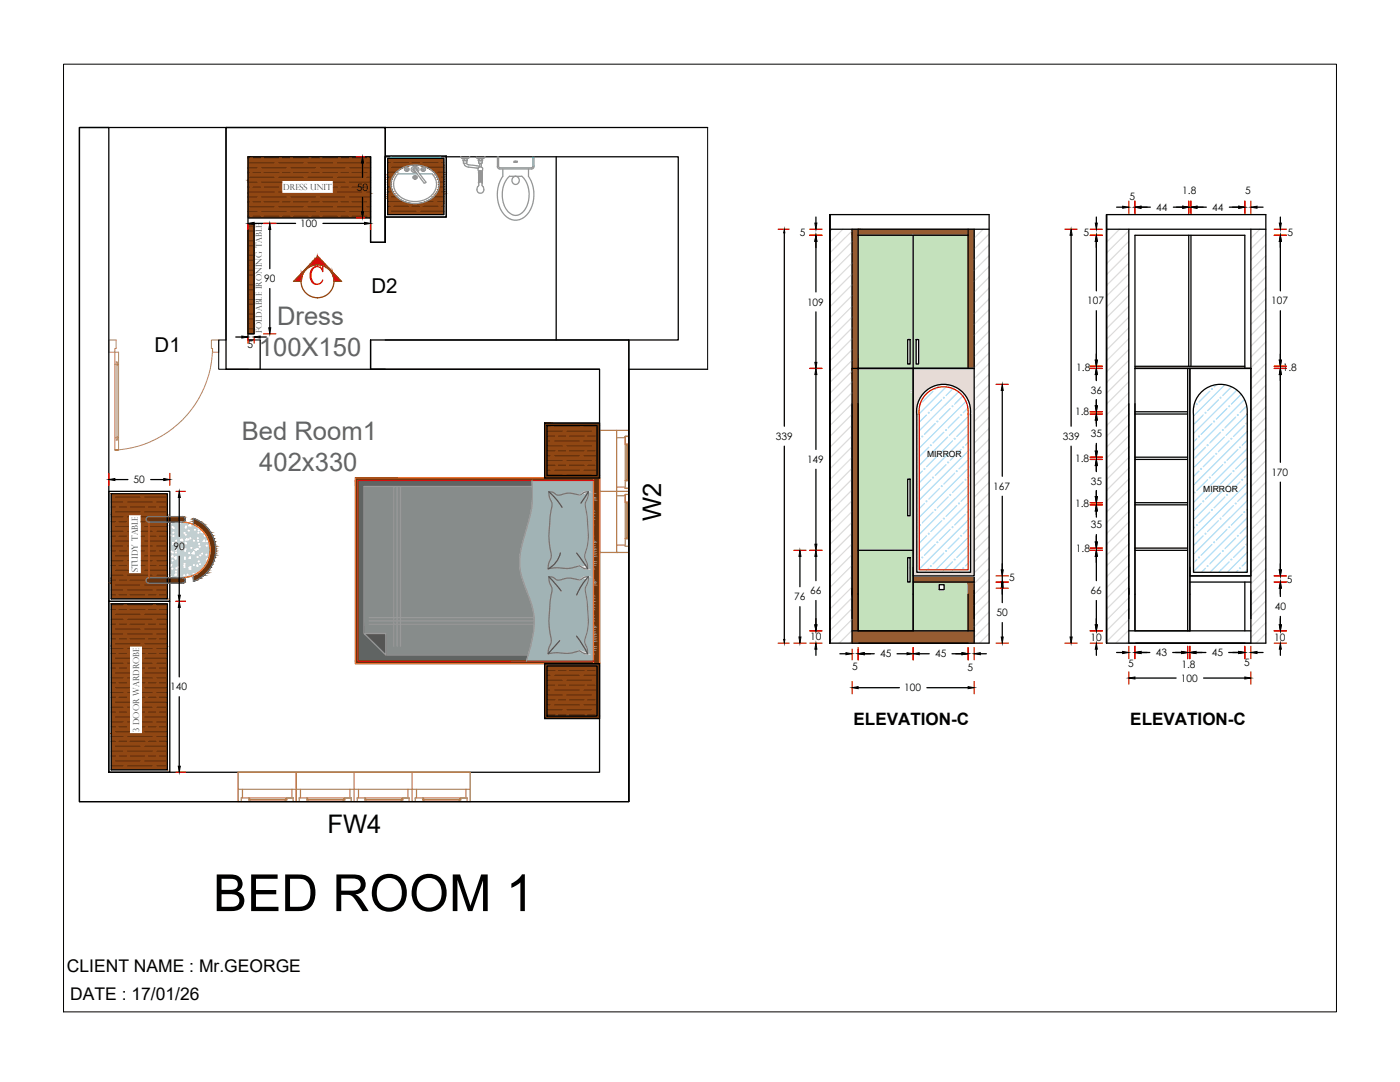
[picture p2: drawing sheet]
<svg xmlns="http://www.w3.org/2000/svg" width="279mm" height="216mm" viewBox="0 0 279 216" stroke-linecap="round" stroke-linejoin="round" font-family="sans-serif">
<defs><g id="words">
<text font-size="10.2" x="42.5" y="181.8">BED ROOM 1</text>
<g font-size="5.1" fill="#636466">
<text x="55.3" y="64.9">Dress</text>
<text x="51.7" y="71">100X150</text>
<text x="48.3" y="87.9">Bed Room1</text>
<text x="51.8" y="94">402x330</text>
</g>
<g font-size="5.1">
<text x="132" y="104" transform="rotate(-90 132 104)">W2</text>
<text x="65.4" y="166.2">FW4</text>
</g>
<g font-size="4.1">
<text x="74.1" y="58.4">D2</text>
<text x="30.9" y="70.3">D1</text>
</g>
<g font-size="3.5">
<text x="13.4" y="194">CLIENT NAME : Mr.GEORGE</text>
<text x="14" y="199.6">DATE : 17/01/26</text>
</g>
<g font-size="3.4">
<text x="170.4" y="144.6">ELEVATION-C</text>
<text x="225.6" y="144.6">ELEVATION-C</text>
</g>
<g font-size="2">
<text x="71.2" y="38.1">50</text>
<text x="225.4" y="40">5</text>
<text x="235.9" y="38.7">1.8</text>
<text x="248.5" y="38.7">5</text>
<text x="59.9" y="45.3">100</text>
<text x="159.6" y="47.1">5</text>
<text x="216.2" y="47.1">5</text>
<text x="230.7" y="42.1">44</text>
<text x="241.9" y="42.1">44</text>
<text x="256.9" y="47.1">5</text>
<text x="52.7" y="56.3">90</text>
<text x="161.1" y="61">109</text>
<text x="217" y="60.7">107</text>
<text x="253.7" y="60.7">107</text>
<text x="49.4" y="69.4">5</text>
<text x="214.8" y="74">1.8</text>
<text x="256" y="74">1.8</text>
<text x="214.5" y="82.8">1.8</text>
<text x="217.7" y="78.5">36</text>
<text x="154.9" y="87.7">339</text>
<text x="212.1" y="87.7">339</text>
<text x="217.7" y="87.2">35</text>
<text x="161.1" y="92.4">149</text>
<text x="214.6" y="92.2">1.8</text>
<text x="253.7" y="94.9">170</text>
<text x="26.7" y="96.4">50</text>
<text x="198.2" y="97.7">167</text>
<text x="214.6" y="101.1">1.8</text>
<text x="217.7" y="96.7">35</text>
<text x="217.7" y="105.4">35</text>
<text x="34.6" y="109.7">90</text>
<text x="214.7" y="110.2">1.8</text>
<text x="158.5" y="119.8">76</text>
<text x="161.7" y="118.6">66</text>
<text x="201.4" y="116">5</text>
<text x="217.6" y="118.6">66</text>
<text x="256.8" y="116.2">5</text>
<text x="198.9" y="122.9">50</text>
<text x="254.4" y="121.7">40</text>
<text x="161.7" y="127.8">10</text>
<text x="175.6" y="131.1">45</text>
<text x="186.6" y="131.1">45</text>
<text x="217.6" y="127.9">10</text>
<text x="230.7" y="130.9">43</text>
<text x="241.8" y="130.9">45</text>
<text x="254.3" y="128">10</text>
<text x="34" y="137.8">140</text>
<text x="170.1" y="133.6">5</text>
<text x="180.4" y="137.9">100</text>
<text x="193.1" y="133.9">5</text>
<text x="225.1" y="133">5</text>
<text x="235.6" y="136">100</text>
<text x="235.8" y="133.2">1.8</text>
<text x="248.3" y="132.9">5</text>
</g>
<g font-size="1.7" fill="#3b3b3b">
<text x="56.5" y="37.9">DRESS UNIT</text>
<text x="52.3" y="66.5" transform="rotate(-90 52.3 66.5)">foldable ironing table</text>
<text x="27.5" y="114.2" transform="rotate(-90 27.5 114.2)">STUDY TABLE</text>
<text x="27.8" y="146.1" transform="rotate(-90 27.8 146.1)">3 DOOR WARDROBE</text>
</g>
<g font-size="1.7">
<text x="185" y="91.1">MIRROR</text>
<text x="240.1" y="98.2">MIRROR</text>
</g>
</g></defs>
<!-- layer: 0 -->
<g fill="#965c32" stroke="#965c32" stroke-width=".2">
<path d="M171.3 45.7l21.9 1.2v-1.2zM171.3 45.7l21.9 1.2h-21.9z"/>
<path d="M193.2 45.7l1.2 27.8v-27.8zM193.2 45.7l1.2 27.8h-1.2z"/>
<path d="M170.1 45.7l1.2 27.8v-27.8zM170.1 45.7l1.2 27.8h-1.2z"/>
<path d="M170.1 73.5l1.2 45.1v-45.1zM170.1 73.5l1.2 45.1h-1.2z"/>
<path d="M193.2 116.1l1.2 9.8v-9.8zM193.2 116.1l1.2 9.8h-1.2z"/>
<path d="M170.1 118.6l1.2 7.3v-7.3zM170.1 118.6l1.2 7.3h-1.2z"/>
<path d="M182.2 114.9l12.2 1.2v-1.2zM182.2 114.9l12.2 1.2h-12.2z"/>
<path d="M170.1 125.9l24.3 2.4v-2.4zM170.1 125.9l24.3 2.4h-24.3z"/>
</g>
<g fill="#c4e1bc" stroke="#c4e1bc" stroke-width=".2">
<path d="M182.2 46.9l11 20.9v-20.9zM182.2 46.9l11 20.9h-11z"/>
<path d="M171.3 46.9l10.9 20.9v-20.9zM171.3 46.9l10.9 20.9h-10.9z"/>
<path d="M183.3 67.8l9.9 4.8v-4.8zM183.3 67.8l9.9 4.8h-9.9z"/>
<path d="M182.2 67.8l.6 4.8v-4.8zM182.2 67.8l.6 4.8h-.6z"/>
<path d="M181.6 67.8l.6 4.8v-4.8zM181.6 67.8l.6 4.8h-.6z"/>
<path d="M171.3 67.8l9.8 4.8v-4.8zM171.3 67.8l9.8 4.8h-9.8z"/>
<path d="M182.2 72.6l11 .9v-.9zM182.2 72.6l11 .9h-11z"/>
<path d="M171.3 72.6l10.9 .9v-.9zM171.3 72.6l10.9 .9h-10.9z"/>
<path d="M171.3 73.5l10.9 22.1v-22.1zM171.3 73.5l10.9 22.1h-10.9z"/>
<path d="M181.6 95.6l.6 7.3v-7.3zM181.6 95.6l.6 7.3h-.6z"/>
<path d="M171.3 95.6l9.8 7.3v-7.3zM171.3 95.6l9.8 7.3h-9.8z"/>
<path d="M171.3 102.9l10.9 8.4v-8.4zM171.3 102.9l10.9 8.4h-10.9z"/>
<path d="M181.6 111.3l.6 1.9v-1.9zM181.6 111.3l.6 1.9h-.6z"/>
<path d="M171.3 111.3l9.8 1.9v-1.9zM171.3 111.3l9.8 1.9h-9.8z"/>
<path d="M181.6 113.2l.6 2.9v-2.9zM181.6 113.2l.6 2.9h-.6zM181.6 116.1h.6zM181.6 116.1h.6z"/>
<path d="M171.3 113.2l9.8 2.9v-2.9zM171.3 113.2l9.8 2.9h-9.8z"/>
<path d="M182.2 116.1l12.2 .6v-.6zM182.2 116.1l12.2 .6h-12.2z"/>
<path d="M188.4 116.7l6 .9v-.9zM188.4 116.7l6 .9h-6z"/>
<path d="M182.2 116.7l5.3 .9v-.9zM182.2 116.7l5.3 .9h-5.3z"/>
<path d="M182.2 117.6l12.2 1v-1zM182.2 117.6l12.2 1h-12.2z"/>
<path d="M171.3 116.1l10.9 2.5v-2.5zM171.3 116.1l10.9 2.5h-10.9z"/>
<path d="M182.2 118.6l12.2 7.3v-7.3zM182.2 118.6l12.2 7.3h-12.2z"/>
<path d="M171.3 118.6l10.9 7.3v-7.3zM171.3 118.6l10.9 7.3h-10.9z"/>
</g>
<g fill="none" stroke="#dcdcdc" stroke-width=".25">
<path d="M166.1 45.7l-.5 .5M168.2 45.7l-2.6 2.6M170.1 46.1l-4.5 4.4M170.1 48.2l-4.5 4.4M170.1 50.4l-4.5 4.4M170.1 52.5l-4.5 4.5M170.1 54.7l-4.5 4.4M170.1 56.8l-4.5 4.5M170.1 59l-4.5 4.4M196.2 45.7l-1.8 1.8M197.4 46.7l-3 3M197.4 48.9l-3 2.9"/>
<path d="M197.4 51l-3 3M197.4 53.2l-3 2.9M197.4 55.3l-3 3M197.4 57.5l-3 3M197.4 59.6l-3 3M221.3 45.7l-.5 .5M223.4 45.7l-2.6 2.6M225.3 46.1l-4.5 4.4M225.3 48.2l-4.5 4.4M225.3 50.4l-4.5 4.4M225.3 52.5l-4.5 4.5M225.3 54.7l-4.5 4.4"/>
<path d="M225.3 56.8l-4.5 4.5M225.3 59l-4.5 4.4M251.4 45.7l-1.8 1.8M252.6 46.7l-3 3M252.6 48.9l-3 2.9M252.6 51l-3 3M252.6 53.2l-3 2.9M252.6 55.3l-3 3M252.6 57.5l-3 3M252.6 59.6l-3 3M170.1 61.1l-4.5 4.5M170.1 63.3l-4.5 4.4"/>
<path d="M170.1 65.4l-4.5 4.5M170.1 67.6l-4.5 4.4M170.1 69.7l-4.5 4.5M170.1 71.9l-4.5 4.4M170.1 74l-4.5 4.5M170.1 76.2l-4.5 4.4M170.1 78.4l-4.5 4.4M197.4 61.8l-3 2.9M197.4 63.9l-3 3M197.4 66.1l-3 3M197.4 68.2l-3 3M197.4 70.4l-3 3"/>
<path d="M197.4 72.5l-3 3M197.4 74.7l-3 3M197.4 76.9l-3 2.9M197.4 79l-3 3M225.3 61.1l-4.5 4.5M225.3 63.3l-4.5 4.4M225.3 65.4l-4.5 4.5M225.3 67.6l-4.5 4.4M225.3 69.7l-4.5 4.5M225.3 71.9l-4.5 4.4M225.3 74l-4.5 4.5M225.3 76.2l-4.5 4.4"/>
<path d="M225.3 78.4l-4.5 4.4M252.6 61.8l-3 2.9M252.6 63.9l-3 3M252.6 66.1l-3 3M252.6 68.2l-3 3M252.6 70.4l-3 3M252.6 72.5l-3 3M252.6 74.7l-3 3M252.6 76.9l-3 2.9M252.6 79l-3 3M170.1 80.5l-4.5 4.4M170.1 82.7l-4.5 4.4"/>
<path d="M170.1 84.8l-4.5 4.5M170.1 87l-4.5 4.4M170.1 89.1l-4.5 4.5M170.1 91.3l-4.5 4.4M170.1 93.4l-4.5 4.5M170.1 95.6l-4.5 4.4M170.1 97.7l-4.5 4.5M170.1 99.9l-4.5 4.4M197.4 81.2l-3 2.9M197.4 83.3l-3 3M197.4 85.5l-3 3M197.4 87.6l-3 3"/>
<path d="M197.4 89.8l-3 3M197.4 91.9l-3 3M197.4 94.1l-3 3M197.4 96.2l-3 3M197.4 98.4l-3 3M225.3 80.5l-4.5 4.4M225.3 82.7l-4.5 4.4M225.3 84.8l-4.5 4.5M225.3 87l-4.5 4.4M225.3 89.1l-4.5 4.5M225.3 91.3l-4.5 4.4M225.3 93.4l-4.5 4.5"/>
<path d="M225.3 95.6l-4.5 4.4M225.3 97.7l-4.5 4.5M225.3 99.9l-4.5 4.4M252.6 81.2l-3 2.9M252.6 83.3l-3 3M252.6 85.5l-3 3M252.6 87.6l-3 3M252.6 89.8l-3 3M252.6 91.9l-3 3M252.6 94.1l-3 3M252.6 96.2l-3 3M252.6 98.4l-3 3"/>
<path d="M170.1 102l-4.5 4.5M170.1 104.2l-4.5 4.4M170.1 106.4l-4.5 4.4M170.1 108.5l-4.5 4.4M170.1 110.7l-4.5 4.4M170.1 112.8l-4.5 4.5M170.1 115l-4.5 4.4M170.1 117.1l-4.5 4.5M170.1 119.3l-4.5 4.4M197.4 100.5l-3 3M197.4 102.7l-3 3M197.4 104.9l-3 2.9"/>
<path d="M197.4 107l-3 3M197.4 109.2l-3 2.9M197.4 111.3l-3 3M197.4 113.5l-3 3M197.4 115.6l-3 3M197.4 117.8l-3 3M197.4 119.9l-3 3M225.3 102l-4.5 4.5M225.3 104.2l-4.5 4.4M225.3 106.4l-4.5 4.4M225.3 108.5l-4.5 4.4M225.3 110.7l-4.5 4.4"/>
<path d="M225.3 112.8l-4.5 4.5M225.3 115l-4.5 4.4M225.3 117.1l-4.5 4.5M225.3 119.3l-4.5 4.4M252.6 100.5l-3 3M252.6 102.7l-3 3M252.6 104.9l-3 2.9M252.6 107l-3 3M252.6 109.2l-3 2.9M252.6 111.3l-3 3M252.6 113.5l-3 3M252.6 115.6l-3 3"/>
<path d="M252.6 117.8l-3 3M252.6 119.9l-3 3M170.1 121.4l-4.5 4.5M170.1 123.6l-4.5 4.4M170.1 125.8l-2.6 2.5M170.1 127.9l-.5 .4M197.4 122.1l-3 3M197.4 124.2l-3 3M197.4 126.4l-1.9 1.9M225.3 121.4l-4.5 4.5M225.3 123.6l-4.5 4.4M225.3 125.8l-2.6 2.5"/>
<path d="M225.3 127.9l-.4 .4M252.6 122.1l-3 3M252.6 124.2l-3 3M252.6 126.4l-1.9 1.9"/>
</g>
<g fill="none" stroke="#000" stroke-width=".25">
<path d="M45.1 25.4v42.4M72.3 32.5v2.9M72.3 39.4v2.8M76.9 31.1h12.2v12.2h-12.2zM76.9 25.4h64.3M77.4 31.6h11.2v11.2h-11.2zM89.1 31.1v12.2h-12.2M95 31.3v.1M111 31.3v36.5M49.5 44.7h1.2v21.9h-1.2zM49.6 43.5h24.4M50.7 44.6h8.3"/>
<path d="M53.8 45.8v7.8M53.8 57.6v7.8M64.5 44.6h8.2M156.5 46.5v38.5M162.8 43.3v1.2M162.8 48.2v10.1M165.6 42.8v85.5v-85.5M165.6 42.8h31.8v85.5h-31.8zM165.6 45.7h31.8M170.1 45.7v82.6M171.3 45.7v27.8h23.1M171.3 46.9h21.9"/>
<path d="M182.2 46.9v26.6M193.2 45.7v27.8M194.4 45.7v82.6M213.8 46.9v38.1M218.8 43.3v1.2M218.8 48.2v9.8M220.8 42.8v85.5v-85.5h31.8v85.5h-31.8zM220.8 45.7h31.8M222.8 41.3h1.2M225.3 45.7v82.6M227.7 41.3h1.9M234.2 41.3h1.8"/>
<path d="M237.2 46.9v26.2M237.7 46.9v26.2M238.9 41.3h1.8M245.3 41.3h1.9M249.6 45.7v82.6M250.9 41.3h1.2M255.5 43.3v1.2M255.5 48.2v9.8M45.1 73.7h4.4M47.1 67.2h1.2M50.7 67.8h-1.2v-36.5h24.5v17h2.9v-17h58.5v36.5h-61.4v5.9M51.9 67.8v5.9"/>
<path d="M51.9 67.2h1.2M74 73.7h45.7v80.4h-98M74 73.7h45.7M76.9 67.8h48.6v92.2h-109.6v-134.6h61v22.9v-22.9h-31.8v48.3h31.8M125.5 67.8v92.2M141.2 73.7h-15.7v86.3h-109.6v-134.6h5.8v128.7M162.8 62.2v10.1M162.8 74.7v15M170.1 73.5h24.3M171.3 73.5h10.9v52.4h-10.9zM182.2 73.5h12.2v41.4h-12.2zM184.3 78.5a5.4 5.4 0 0 1 6.2-1.3 5.4 5.4 0 0 1 3.2 5.5v31.5h-10.7v-31.5a5.4 5.4 0 0 1 1.3-4.2z"/>
<path d="M200 77.9v17.1M218.8 62v9.9M218.8 74.7v1.2M218.8 79.7v1.3M226.5 73.5h23.1M226.5 73.5h11v52.4h-11zM226.5 73.1h21.9M237 73.5v52.4M237.5 73.5h12.1v41.4h-12.1zM248.4 73.5v-26.6h-21.9v26.6h23.1M255.5 62v9.9M255.5 74.7v17.5"/>
<path d="M21.7 98h12.2v22h-12.2zM22.2 98.5h11.2v21h-11.2zM22.9 95.7h2.6M30.1 95.7h2.6M35.8 99.3v7.7M108.7 84.4h11v11h-11zM109.2 84.9h10v10h-10zM156.5 89v38.6M162.8 93.6v15M171.3 80.6v45.3M200 99v17.1M213.8 89v38.1"/>
<path d="M218.8 83.8v1.2M218.8 88.5v1.5M218.8 92.9v1.2M218.8 97.9v1.2M226.5 80.6v45.3M226.5 91.7h10.5M226.5 91.2h10.5M226.5 82.6h10.5M226.5 82.2h10.5M248.9 82.7v31.5h-10.7v-31.5a5.4 5.4 0 0 1 5.3-6 5.4 5.4 0 0 1 5.4 6M255.5 96.2v17.5M21.7 120h12.2v34.1h-12.2z"/>
<path d="M35.8 111v7.8M159.6 111v6.1M162.8 111v4.9M162.8 119.8v4.9M171.3 109.8h10.9M182.2 116.1h12.2M182.2 114.9h12.2M182.2 113.2v12.7M187.5 116.7h.9v.9h-.9zM193.2 118.6v7.3M200 117.4v2.8M218.8 102v1.2"/>
<path d="M218.8 106.7v1.4M218.8 111v4.9M218.8 119.8v4.9M226.5 109.8h10.5M226.5 109.4h10.5M226.5 100.7h10.5M226.5 100.3h10.5M237.5 116.1h12.1M237.5 114.9h12.1M248.4 116.1v9.8M255.5 117.4v1.6M22.2 120.5h11.2v33.1h-11.2z"/>
<path d="M35.8 121.2v13.9M35.8 139v13.9M108.7 132.4h11v11h-11zM109.2 132.9h10v10h-10zM159.6 121.1v6M162.8 129.5v1.3M167.6 130.5h1.2M170.1 125.9h24.3M171.3 137.2h8.2M172.5 130.5h2M179 130.5h2M183.5 130.5h1.9"/>
<path d="M185 137.2h8.2M190 130.5h2M195.6 130.5h1.3M200 124.2v2.9M218.8 129.5v1.3M222.8 130.2h1.2M225.3 125.9h24.3M226.5 135.3h8.2M227.7 130.2h1.8M234 130.2h1.8M238.7 130.2h2M240.2 135.3h8.2"/>
<path d="M245.2 130.2h2M250.9 130.2h1.2M255.5 123v1.7M255.5 129.5v1.3"/>
</g>
<g fill="none" stroke="#f00" stroke-width=".25">
<path d="M71.1 31.3h1.6M49.5 44.6v1.2M52.6 44.6h2.5M71.1 43.5h1.6M74 44.6v1.2M155.3 45.7h2.2M161.6 45.7h2.4M161.6 46.9h2.4M212.5 45.7h2.5M217.6 45.7h2.4M217.6 46.9h2.4M225.3 40.1v2.5"/>
<path d="M226.5 40.1v2.5M237.2 40.1v2.5M237.7 40.1v2.5M248.4 40.1v2.5M249.6 40.1v2.5M254.3 45.7h2.4M254.3 46.9h2.4M49.5 67.2v1.3M50.7 67.2v1.3M52.6 66.6h2.5M161.6 73.5h2.4M184.6 78.8a4.9 4.9 0 0 1 5.7-1.2 4.9 4.9 0 0 1 2.9 5v31.1h-9.7l-.1-31.1a4.9 4.9 0 0 1 1.2-3.8z"/>
<path d="M198.8 76.7h2.4M217.6 73.5h2.4M217.6 73.1h2.4M254.3 73.5h2.4M254.3 73.1h2.4M21.7 94.5v2.3M33.9 94.5v2.3M35.1 98h1.9M217.6 91.7h2.4M217.6 91.2h2.4M217.6 82.6h2.4M217.6 82.2h2.4"/>
<path d="M35.1 120h1.9M158.4 109.8h2.5M161.6 109.8h2.4M198.8 116.1h2.4M198.8 114.9h2.4M198.8 117.4h2.4M217.6 109.8h2.4M217.6 109.4h2.4M217.6 100.7h2.4M217.6 100.3h2.4M254.3 116.1h2.4M254.3 114.9h2.4"/>
<path d="M155.3 128.3h2.2M158.4 128.3h2.5M161.6 128.3h2.4M161.6 125.9h2.4M170.1 129.5v2.2M170.1 136v2.4M171.3 129.2v2.5M182.2 129.2v2.5M193.2 129.2v2.5M194.4 129.2v2.5M194.4 136v2.4M198.8 128.3h2.4"/>
<path d="M212.5 128.3h2.5M217.6 128.3h2.4M217.6 125.9h2.4M225.3 129v2.4M225.3 134.1v2.4M226.5 129v2.4M237 129v2.4M237.5 129v2.4M248.4 129v2.4M249.6 129v2.4M249.6 134.1v2.4M254.3 128.3h2.4"/>
<path d="M254.3 125.9h2.4M35.1 154.1h1.9"/>
</g>
<g fill="#000" stroke="#000" stroke-width=".2">
<path d="M72.3 31.3l.3 1.2h-.5zM49.5 44.6l1.2-.2v.4zM53.8 44.6l.2 1.2h-.4zM72.1 42.2h.5l-.3 1.3zM72.7 44.4l1.3 .2-1.3 .2zM156.5 45.7l.1 .8h-.2zM162.8 46.9l.2 1.3h-.4zM162.6 44.5h.4l-.2 1.2zM213.8 45.7l.2 1.2h-.4zM218.8 46.9l.2 1.3h-.4zM218.6 44.5h.4l-.2 1.2zM224 41.1l1.3 .2-1.3 .3z"/>
<path d="M226.5 41.3l1.2-.2v.5zM236 41.1l1.2 .2-1.2 .3zM237.7 41.3l1.2-.2v.5zM247.2 41.1l1.2 .2-1.2 .3zM249.6 41.3l1.3-.2v.5zM255.5 46.9l.2 1.3h-.4zM255.3 44.5h.4l-.2 1.2zM48.3 67.1l1.2 .1-1.2 .3zM50.7 67.2l1.2-.1v.4zM53.6 65.4h.4l-.2 1.2zM162.8 73.5l.2 1.2h-.4zM162.6 72.3h.4l-.2 1.2z"/>
<path d="M200 76.7l.2 1.2h-.4zM218.8 73.5l.2 1.2h-.4zM218.6 71.9h.4l-.2 1.2zM255.5 73.5l.2 1.2h-.4zM255.3 71.9h.4l-.2 1.2zM21.7 95.7l1.2-.2v.4zM32.7 95.5l1.2 .2-1.2 .2zM35.8 98l.2 1.3h-.4zM218.6 99.1h.4l-.2 1.2zM218.8 91.7l.2 1.2h-.4zM218.6 90h.4l-.2 1.2zM218.8 82.6l.2 1.2h-.4z"/>
<path d="M218.6 81h.4l-.2 1.2zM35.6 118.8h.4l-.2 1.2zM159.6 109.8l.3 1.2h-.5zM162.6 108.6h.4l-.2 1.2zM162.8 109.8l.2 1.2h-.4zM200 116.1l.2 1.3h-.4zM199.8 113.7h.4l-.2 1.2zM199.8 116.1h.4l-.2 1.3zM218.8 109.8l.2 1.2h-.4zM218.6 108.1h.4l-.2 1.3zM218.8 100.7l.2 1.3h-.4zM255.5 116.1l.2 1.3h-.4z"/>
<path d="M255.3 113.7h.4l-.2 1.2zM35.8 120l.2 1.2h-.4zM156.4 127.6h.2l-.1 .7zM159.4 127.1h.5l-.3 1.2zM162.6 124.7h.4l-.2 1.2zM162.8 128.3l.2 1.2h-.4zM168.8 130.2l1.3 .3-1.3 .1zM170.1 137.2l1.2-.2v.4zM171.3 130.5l1.2-.3v.4zM181 130.2l1.2 .3-1.2 .1zM182.2 130.5l1.3-.3v.4zM192 130.2l1.2 .3-1.2 .1z"/>
<path d="M193.2 137l1.2 .2-1.2 .2zM194.4 130.5l1.2-.3v.4zM199.8 127.1h.4l-.2 1.2zM213.6 127.1h.4l-.2 1.2zM218.6 124.7h.4l-.2 1.2zM218.8 128.3l.2 1.2h-.4zM224 130l1.3 .2-1.3 .2zM225.3 135.3l1.2-.2v.4zM226.5 130.2l1.2-.2v.4zM235.8 130l1.2 .2-1.2 .2zM237.5 130.2l1.2-.2v.4zM247.2 130l1.2 .2-1.2 .2z"/>
<path d="M248.4 135.1l1.2 .2-1.2 .2zM249.6 130.2l1.3-.2v.4zM255.3 124.7h.4l-.2 1.2zM255.5 128.3l.2 1.2h-.4zM35.6 152.9h.4l-.2 1.2z"/>
</g>
<g fill="none" stroke="#adddf7" stroke-width=".25">
<path d="M186.2 78.1l-2.1 2.1M187.5 76.8l-.4 .4M187.9 79.8l-2.1 2.1M189.2 76.8l-6.2 6.2M190.5 77.2l-1.7 1.7M191.6 77.8l-8.6 8.7M192.5 78.7l-2 1.9M193.2 79.7l-10.2 10.2M241.4 78.1l-2.1 2.1M242.8 76.8l-.5 .4M243.2 79.8l-2.2 2.1M244.5 76.8l-6.3 6.2"/>
<path d="M245.8 77.2l-1.8 1.7M246.8 77.8l-8.6 8.7M247.7 78.7l-2 1.9M248.4 79.7l-10.2 10.2M183.2 81.1l-.2 .2M183.6 87.5l-.6 .7M184.1 94l-1.1 1.1M184.9 82.8l-1.9 2M185.4 89.3l-2.2 2.1M185.8 95.7l-2.2 2.2M186.6 84.5l-2.1 2.2M187.1 91l-2.2 2.1"/>
<path d="M187.5 97.5l-2.1 2.1M188.4 86.3l-2.2 2.1M188.8 92.7l-2.2 2.2M189.1 87.2l-6.1 6.2M189.2 99.2l-2.1 2.1M189.7 81.5l-2.2 2.2M190.1 88l-2.2 2.1M190.5 94.4l-2.1 2.2M191.4 83.2l-2.2 2.2M191.8 89.7l-2.1 2.1M192.2 96.2l-2.1 2.1M193.1 84.9l-2.2 2.2"/>
<path d="M193.5 91.4l-2.1 2.2M193.6 81l-1.4 1.4M193.7 86.1l-10.7 10.7M193.7 89.5l-10.7 10.8M193.7 93l-10.7 10.7M193.7 96.4l-10.7 10.7M193.7 99.9l-10.7 10.7M193.7 82.6l-4.2 4.3M193.7 87.8l-1 1M193.7 94.7l-.6 .6M193.7 98.1l-1.9 1.9M238.4 81.1l-.2 .2"/>
<path d="M238.8 87.5l-.6 .7M239.3 94l-1.1 1.1M240.1 82.8l-1.9 2M240.6 89.3l-2.2 2.1M241 95.7l-2.2 2.2M241.9 84.5l-2.2 2.2M242.3 91l-2.2 2.1M242.7 97.5l-2.1 2.1M243.6 86.3l-2.2 2.1M244 92.7l-2.1 2.2M244.3 87.2l-6.1 6.2M244.5 99.2l-2.2 2.1"/>
<path d="M244.9 81.5l-2.2 2.2M245.3 88l-2.1 2.1M245.7 94.4l-2.1 2.2M246.6 83.2l-2.1 2.2M247 89.7l-2.1 2.1M247.5 96.2l-2.2 2.1M248.3 84.9l-2.1 2.2M248.8 91.4l-2.2 2.2M248.8 81l-1.3 1.4M248.9 86.1l-10.7 10.7M248.9 89.5l-10.7 10.8M248.9 93l-10.7 10.7"/>
<path d="M248.9 96.4l-10.7 10.7M248.9 99.9l-10.7 10.7M248.9 82.6l-4.2 4.3M248.9 87.8l-1 1M248.9 94.7l-.6 .6M248.9 98.1l-1.9 1.9M183.2 105.2l-.2 .2M183.6 111.7l-.6 .6M184.5 100.5l-1.5 1.5M184.9 106.9l-1.9 2M185.4 113.4l-.8 .8M186.2 102.2l-2.1 2.1"/>
<path d="M186.6 108.6l-2.1 2.2M187.9 103.9l-2.1 2.2M188.4 110.4l-2.2 2.1M189.7 105.6l-2.2 2.2M190.1 112.1l-2.1 2.1M190.9 100.9l-2.1 2.1M191.4 107.4l-2.2 2.1M191.8 113.8l-.4 .4M192.7 102.6l-2.2 2.2M193.1 109.1l-2.2 2.1M193.7 103.3l-10.7 10.7M193.7 106.8l-7.4 7.4"/>
<path d="M193.7 110.2l-4 4M193.7 113.7l-.6 .5M193.7 101.6l-.2 .1M193.7 105.1l-1.5 1.4M193.7 111.9l-1 1M238.4 105.2l-.2 .2M238.8 111.7l-.6 .6M239.7 100.5l-1.5 1.5M240.1 106.9l-1.9 2M240.6 113.4l-.8 .8M241.4 102.2l-2.1 2.1M241.9 108.6l-2.2 2.2"/>
<path d="M243.2 103.9l-2.2 2.2M243.6 110.4l-2.2 2.1M244.9 105.6l-2.2 2.2M245.3 112.1l-2.1 2.1M246.2 100.9l-2.2 2.1M246.6 107.4l-2.1 2.1M247 113.8l-.3 .4M247.9 102.6l-2.2 2.2M248.3 109.1l-2.1 2.1M248.9 103.3l-10.7 10.7M248.9 106.8l-7.4 7.4M248.9 110.2l-4 4"/>
<path d="M248.9 113.7l-.5 .5M248.9 101.6l-.1 .1M248.9 105.1l-1.4 1.4M248.9 111.9l-1 1"/>
</g>
<g fill="#adddf7" stroke="#adddf7" stroke-width=".2">
<circle cx="183.6" cy="80.6" r=".11"/>
<circle cx="186.6" cy="77.6" r=".11"/>
<circle cx="185.4" cy="82.4" r=".11"/>
<circle cx="188.4" cy="79.4" r=".11"/>
<circle cx="184.1" cy="87.1" r=".11"/>
<circle cx="187.1" cy="84.1" r=".11"/>
<circle cx="190.1" cy="81.1" r=".11"/>
<circle cx="185.8" cy="88.8" r=".11"/>
<circle cx="188.8" cy="85.8" r=".11"/>
<circle cx="191.8" cy="82.8" r=".11"/>
<circle cx="193.5" cy="84.5" r=".11"/>
<circle cx="184.5" cy="93.6" r=".11"/>
<circle cx="187.5" cy="90.6" r=".11"/>
<circle cx="190.5" cy="87.5" r=".11"/>
<circle cx="183.2" cy="98.3" r=".11"/>
<circle cx="186.2" cy="95.3" r=".11"/>
<circle cx="189.2" cy="92.3" r=".11"/>
<circle cx="192.2" cy="89.3" r=".11"/>
<circle cx="184.9" cy="100" r=".11"/>
<circle cx="187.9" cy="97" r=".11"/>
<circle cx="190.9" cy="94" r=".11"/>
<circle cx="183.6" cy="104.8" r=".11"/>
<circle cx="186.6" cy="101.8" r=".11"/>
<circle cx="189.6" cy="98.7" r=".11"/>
<circle cx="192.7" cy="95.7" r=".11"/>
<circle cx="185.4" cy="106.5" r=".11"/>
<circle cx="188.4" cy="103.5" r=".11"/>
<circle cx="191.4" cy="100.5" r=".11"/>
<circle cx="184.1" cy="111.2" r=".11"/>
<circle cx="187.1" cy="108.2" r=".11"/>
<circle cx="190.1" cy="105.2" r=".11"/>
<circle cx="193.1" cy="102.2" r=".11"/>
<circle cx="185.8" cy="112.9" r=".11"/>
<circle cx="188.8" cy="109.9" r=".11"/>
<circle cx="191.8" cy="106.9" r=".11"/>
<circle cx="193.5" cy="108.7" r=".11"/>
<circle cx="190.5" cy="111.7" r=".11"/>
<circle cx="192.2" cy="113.4" r=".11"/>
<circle cx="238.8" cy="80.6" r=".11"/>
<circle cx="241.9" cy="77.6" r=".11"/>
<circle cx="240.6" cy="82.4" r=".11"/>
<circle cx="243.6" cy="79.4" r=".11"/>
<circle cx="239.3" cy="87.1" r=".11"/>
<circle cx="242.3" cy="84.1" r=".11"/>
<circle cx="245.3" cy="81.1" r=".11"/>
<circle cx="241" cy="88.8" r=".11"/>
<circle cx="244" cy="85.8" r=".11"/>
<circle cx="247" cy="82.8" r=".11"/>
<circle cx="248.7" cy="84.5" r=".11"/>
<circle cx="239.7" cy="93.6" r=".11"/>
<circle cx="242.7" cy="90.6" r=".11"/>
<circle cx="245.7" cy="87.5" r=".11"/>
<circle cx="238.4" cy="98.3" r=".11"/>
<circle cx="241.4" cy="95.3" r=".11"/>
<circle cx="244.4" cy="92.3" r=".11"/>
<circle cx="247.5" cy="89.3" r=".11"/>
<circle cx="240.1" cy="100" r=".11"/>
<circle cx="243.2" cy="97" r=".11"/>
<circle cx="246.2" cy="94" r=".11"/>
<circle cx="238.8" cy="104.8" r=".11"/>
<circle cx="241.9" cy="101.8" r=".11"/>
<circle cx="244.9" cy="98.7" r=".11"/>
<circle cx="247.9" cy="95.7" r=".11"/>
<circle cx="240.6" cy="106.5" r=".11"/>
<circle cx="243.6" cy="103.5" r=".11"/>
<circle cx="246.6" cy="100.5" r=".11"/>
<circle cx="239.3" cy="111.2" r=".11"/>
<circle cx="242.3" cy="108.2" r=".11"/>
<circle cx="245.3" cy="105.2" r=".11"/>
<circle cx="248.3" cy="102.2" r=".11"/>
<circle cx="241" cy="112.9" r=".11"/>
<circle cx="244" cy="109.9" r=".11"/>
<circle cx="247" cy="106.9" r=".11"/>
<circle cx="248.7" cy="108.7" r=".11"/>
<circle cx="245.7" cy="111.7" r=".11"/>
<circle cx="247.5" cy="113.4" r=".11"/>
</g>
<g fill="#fff" stroke="#fff" stroke-width=".2">
<path d="M182.2 73.5l12.2 3.2v-3.2zM182.2 73.5l12.2 3.2h-12.2z"/>
<path d="M188.7 76.7l5.7 .1zM188.7 76.7l5.7 .1z"/>
<path d="M182.2 76.7h5.8zM182.2 76.7l5.1 .1z"/>
<path d="M189.3 76.8l5.1 .1v-.1zM189.3 76.8l5.1 .1h-4.4z"/>
<path d="M182.2 76.8l4.5 .1 .6-.1zM182.2 76.8l4.5 .1h-4.5z"/>
<path d="M190 76.9l4.4 .3v-.3zM190 76.9l4.4 .3h-3.8z"/>
<path d="M182.2 76.9l3.9 .3 .6-.3zM182.2 76.9l3.9 .3h-3.9z"/>
<path d="M190.6 77.2l3.8 .3v-.3zM190.6 77.2l3.8 .3h-3.2z"/>
<path d="M182.2 77.2l3.3 .3 .6-.3zM182.2 77.2l3.3 .3h-3.3z"/>
<path d="M191.2 77.5l3.2 .4v-.4zM191.2 77.5l3.2 .4h-2.7z"/>
<path d="M182.2 77.5l2.7 .4 .6-.4zM182.2 77.5l2.7 .4h-2.7z"/>
<path d="M191.7 77.9l2.7 .5v-.5zM191.7 77.9l2.7 .5h-2.2z"/>
<path d="M182.2 77.9l2.2 .5 .5-.5zM182.2 77.9l2.2 .5h-2.2z"/>
<path d="M192.2 78.4l2.2 .5v-.5zM192.2 78.4l2.2 .5h-1.7z"/>
<path d="M182.2 78.4l1.8 .5 .4-.5zM182.2 78.4l1.8 .5h-1.8z"/>
<path d="M192.7 78.9l1.7 .5v-.5zM192.7 78.9l1.7 .5h-1.4z"/>
<path d="M182.2 78.9l1.4 .5 .4-.5zM182.2 78.9l1.4 .5h-1.4z"/>
<path d="M193 79.4l1.4 .6v-.6zM193 79.4l1.4 .6h-1.1z"/>
<path d="M182.2 79.4l1.1 .6 .3-.6zM182.2 79.4l1.1 .6h-1.1z"/>
<path d="M193.3 80l1.1 .7v-.7zM193.3 80l1.1 .7h-.9z"/>
<path d="M182.2 80l.9 .7 .2-.7zM182.2 80l.9 .7h-.9z"/>
<path d="M193.5 80.7l.9 .6v-.6zM193.5 80.7l.9 .6h-.7z"/>
<path d="M182.2 80.7l.8 .6 .1-.6zM182.2 80.7l.8 .6h-.8z"/>
<path d="M193.7 81.3l.7 .7v-.7zM193.7 81.3l.7 .7h-.7z"/>
<path d="M182.2 81.3l.7 .7 .1-.7zM182.2 81.3l.7 .7h-.7z"/>
<path d="M193.7 82l.7 .7v-.7zM193.7 82l.7 .7h-.7z"/>
<path d="M182.2 82l.8 .7-.1-.7zM182.2 82l.8 .7h-.8z"/>
<path d="M193.7 82.7l.7 4.4v-4.4zM193.7 82.7l.7 4.4h-.7zM193.7 87.1h.7zM193.7 87.1h.7z"/>
<path d="M193.7 87.1l.7 27.1v-27.1zM193.7 87.1l.7 27.1h-.7z"/>
<path d="M182.2 82.7l.8 31.5v-31.5zM182.2 82.7l.8 31.5h-.8z"/>
<path d="M182.2 114.2l12.2 .7v-.7zM182.2 114.2l12.2 .7h-12.2z"/>
<circle cx="34.7" cy="105.4" r=".11"/>
<circle cx="34.6" cy="107" r=".11"/>
<circle cx="37.1" cy="105.1" r=".11"/>
<circle cx="34.5" cy="108.6" r=".11"/>
<circle cx="37.1" cy="106.7" r=".11"/>
<circle cx="34.5" cy="110.2" r=".11"/>
<circle cx="37" cy="108.3" r=".11"/>
<circle cx="39.6" cy="106.3" r=".11"/>
<circle cx="34.4" cy="111.8" r=".11"/>
<circle cx="37" cy="109.9" r=".11"/>
<circle cx="39.5" cy="107.9" r=".11"/>
<circle cx="34.4" cy="113.5" r=".11"/>
<circle cx="36.9" cy="111.5" r=".11"/>
<circle cx="39.5" cy="109.6" r=".11"/>
<circle cx="36.8" cy="113.2" r=".11"/>
<circle cx="39.4" cy="111.2" r=".11"/>
<circle cx="36.8" cy="114.8" r=".11"/>
<circle cx="39.4" cy="112.8" r=".11"/>
<circle cx="39.3" cy="114.4" r=".11"/>
<circle cx="35.9" cy="104.4" r=".11"/>
<circle cx="34.6" cy="106.3" r=".11"/>
<circle cx="37.7" cy="105.9" r=".11"/>
<circle cx="38.9" cy="105.7" r=".11"/>
<circle cx="36.4" cy="107.8" r=".11"/>
<circle cx="37.6" cy="107.6" r=".11"/>
<circle cx="39.5" cy="107.4" r=".11"/>
<circle cx="35.1" cy="109.7" r=".11"/>
<circle cx="36.3" cy="109.6" r=".11"/>
<circle cx="38.2" cy="109.3" r=".11"/>
<circle cx="41.2" cy="108.9" r=".11"/>
<circle cx="35" cy="111.5" r=".11"/>
<circle cx="36.9" cy="111.2" r=".11"/>
<circle cx="40" cy="110.8" r=".11"/>
<circle cx="41.2" cy="110.7" r=".11"/>
<circle cx="35.6" cy="113.2" r=".11"/>
<circle cx="38.7" cy="112.8" r=".11"/>
<circle cx="39.9" cy="112.6" r=".11"/>
<circle cx="37.4" cy="114.7" r=".11"/>
<circle cx="38.6" cy="114.5" r=".11"/>
<circle cx="39.7" cy="105.4" r=".11"/>
<circle cx="37.1" cy="105.3" r=".11"/>
<circle cx="41.3" cy="108" r=".11"/>
<circle cx="34.5" cy="105.2" r=".11"/>
<circle cx="38.7" cy="107.9" r=".11"/>
<circle cx="39.7" cy="108.5" r=".11"/>
<circle cx="36.1" cy="107.8" r=".11"/>
<circle cx="37.1" cy="108.4" r=".11"/>
<circle cx="40.3" cy="110.5" r=".11"/>
<circle cx="34.5" cy="108.3" r=".11"/>
<circle cx="37.7" cy="110.4" r=".11"/>
<circle cx="35.1" cy="110.2" r=".11"/>
<circle cx="39.4" cy="112.9" r=".11"/>
<circle cx="36.8" cy="112.8" r=".11"/>
<circle cx="37.8" cy="113.5" r=".11"/>
<circle cx="34.2" cy="112.7" r=".11"/>
<circle cx="35.2" cy="113.4" r=".11"/>
<circle cx="39.7" cy="105.8" r=".11"/>
<circle cx="40.8" cy="106.9" r=".11"/>
<circle cx="36.8" cy="106.3" r=".11"/>
<circle cx="38" cy="107.4" r=".11"/>
<circle cx="39.9" cy="109.1" r=".11"/>
<circle cx="34" cy="106.8" r=".11"/>
<circle cx="35.2" cy="107.9" r=".11"/>
<circle cx="37" cy="109.6" r=".11"/>
<circle cx="39.7" cy="112" r=".11"/>
<circle cx="34.2" cy="110.1" r=".11"/>
<circle cx="36.8" cy="112.5" r=".11"/>
<circle cx="38" cy="113.6" r=".11"/>
<circle cx="34" cy="113" r=".11"/>
<circle cx="35.1" cy="114.1" r=".11"/>
</g>
<g fill="none" stroke="#e5dad6" stroke-width=".25">
<path d="M182.2 74.1l.6-.6-.6 .6M182.2 76.2l2.7-2.7-2.7 2.8M182.2 76.6l3.2-3.1-3.2 3.2M182.2 77.9l4.4-4.4-4.4 4.4M182.3 73.5l-.1 .1M182.4 73.5l-.2 .1M182.4 73.5l-.2 .2M182.5 73.5l-.3 .3M182.6 73.5l-.4 .4M182.8 73.5l-.6 .5M183 73.5l-.8 .7M183 73.5l-.8 .8"/>
<path d="M183.1 73.5l-.9 .9M183.2 73.5l-1 1M183.3 73.5l-1.1 1M183.3 73.5l-1.1 1.1M183.4 79.9l-1.2 1.2M183.4 73.5l-1.2 1.2M183.4 79.8l-1.2 1.2 1.2-1.1M183.5 79.7l-1.3 1.3M183.5 73.5l-1.3 1.3M183.5 79.6l-1.3 1.3M183.6 73.5l-1.4 1.3M183.6 79.5l-1.4 1.4"/>
<path d="M183.6 79.4l-1.4 1.4M183.6 73.5l-1.4 1.4M183.7 79.4l-1.5 1.4M183.7 73.5l-1.5 1.5 1.6-1.5M183.9 73.5l-1.7 1.6M183.9 79l-1.7 1.7 1.5-1.5M183.9 73.5l-1.7 1.7M184 73.5l-1.8 1.8M184.1 73.5l-1.9 1.9M184.2 73.5l-2 1.9M184.2 78.6l-2 2M184.2 73.5l-2 2"/>
<path d="M184.3 73.5l-2.1 2.1M184.4 73.5l-2.2 2.2M184.5 73.5l-2.3 2.3M184.6 73.5l-2.4 2.3M184.6 73.5l-2.4 2.4M184.7 73.5l-2.5 2.5M184.8 73.5l-2.6 2.6M185.1 73.5l-2.9 2.8M185.1 73.5l-2.9 2.9M185.2 73.5l-3 3M185.2 73.5l-3 3 3.1-3M185.5 73.5l-3.3 3.2"/>
<path d="M185.5 73.5l-3.3 3.3M185.6 73.5l-3.4 3.4M185.7 73.5l-3.5 3.5M185.8 73.5l-3.6 3.5M185.8 73.5l-3.6 3.6M185.9 73.5l-3.7 3.7M186.1 73.5l-3.9 3.8M186.1 73.5l-3.9 3.9M186.2 73.5l-4 4M186.3 73.5l-4.1 4.1M186.4 73.5l-4.2 4.1M186.4 73.5l-4.2 4.2"/>
<path d="M186.5 73.5l-4.3 4.3M186.8 73.5l-4.6 4.5M186.8 73.5l-4.6 4.6M186.9 73.5l-4.7 4.7M187 73.5l-4.8 4.8M187.1 73.5l-4.9 4.9M187.2 73.5l-5 5M187.3 73.5l-5.1 5M187.3 73.5l-5.1 5.1M187.4 73.5l-5.2 5.2M187.5 73.5l-5.3 5.3M187.6 73.5l-5.4 5.3"/>
<path d="M187.6 73.5l-5.4 5.4M187.7 73.5l-5.5 5.5M187.8 73.5l-5.6 5.6M187.9 73.5l-5.7 5.7M188 73.5l-5.8 5.7M188 76.7l3.2-3.2-3.1 3.2M188 73.5l-5.8 5.8M188.1 73.5l-5.9 5.9M188.2 73.5l-6 6M188.3 73.5l-6.1 6M188.3 73.5l-6.1 6.1M188.4 73.5l-6.2 6.2"/>
<path d="M188.5 73.5l-6.3 6.3 6.3-6.3M188.6 73.5l-6.4 6.4M188.7 73.5l-6.5 6.5M188.8 73.5l-6.6 6.6M188.9 73.5l-6.7 6.7M189 76.7l3.2-3.2-3.2 3.2M189 73.5l-6.8 6.8 6.9-6.8M189.2 73.5l-7 7M189.3 73.5l-7.1 7M189.3 73.5l-4.5 4.5M189.3 73.5l-4.2 4.3M189.4 73.5l-4.2 4.2"/>
<path d="M189.5 73.5l-4.1 4.1M189.5 73.5l-3.9 3.9M189.6 73.5l-3.9 3.9M189.6 73.5l-3.7 3.8M189.7 73.5l-3.7 3.7M189.8 73.5l-3.7 3.7M189.8 73.5l-3.6 3.6M189.8 76.9l3.4-3.4-3.4 3.4M189.8 73.5l-3.5 3.6M189.9 73.5l-3.5 3.6M189.9 73.5l-3.5 3.5M190 73.5l-3.5 3.5"/>
<path d="M190.1 73.5l-3.5 3.5M190.1 73.5l-3.4 3.4M190.2 73.5l-3.4 3.4M190.2 73.5l-3.3 3.4M190.3 73.5l-3.4 3.4M190.4 73.5l-3.4 3.4M190.5 73.5l-3.4 3.3M190.5 73.5l-3.3 3.3M190.6 73.5l-3.3 3.3M190.6 73.5l-3.2 3.3M190.8 73.5l-3.4 3.3M190.8 73.5l-3.2 3.2"/>
<path d="M190.9 73.5l-3.2 3.2M191 73.5l-3.2 3.2M191.1 73.5l-3.2 3.2 3.2-3.2M191.1 77.5l3.3-3.3-3.3 3.3M191.1 73.5l-3.1 3.2M191.3 73.5l-3.1 3.2M191.4 73.5l-3.2 3.2M191.5 73.5l-3.2 3.2M191.6 73.5l-3.2 3.2M191.7 73.5l-3.2 3.2M191.8 73.5l-3.2 3.2M191.8 73.5l-3.1 3.2"/>
<path d="M191.9 73.5l-3.2 3.2M191.9 73.5l-3.2 3.2 3.3-3.2M192 73.5l-3.2 3.2M192.1 73.5l-3.2 3.2M192.2 73.5l-3.3 3.2M192.3 78.4l2.1-2.1-2.1 2.2M192.3 73.5l-3.2 3.3M192.4 73.5l-3.3 3.3M192.4 73.5l-3.2 3.3M192.5 73.5l-3.3 3.3M192.6 73.5l-3.3 3.3M192.6 73.5l-3.2 3.3"/>
<path d="M192.7 73.5l-3.3 3.3M192.8 73.5l-3.4 3.3M192.8 73.5l-3.3 3.3 3.4-3.3M193 73.5l-3.3 3.4M193.1 73.5l-3.4 3.4M193.3 73.5l-3.4 3.4M193.3 79.9l1.1-1.1-1.1 1.2M193.4 73.5l-3.5 3.4M193.5 73.5l-3.5 3.5M193.5 73.5l-3.4 3.5M193.6 73.5l-3.5 3.5M193.7 73.5l-3.5 3.5"/>
<path d="M193.8 73.5l-3.6 3.5M193.8 73.5l-3.5 3.6M193.9 73.5l-3.6 3.6M194 73.5l-3.6 3.6M194.1 73.5l-3.6 3.6M194.2 73.5l-3.7 3.7M194.3 73.5l-3.7 3.7M194.4 73.5l-3.7 3.7 3.7-3.7M194.4 73.6l-3.7 3.7M194.4 73.6l-3.6 3.7M194.4 73.7l-3.6 3.6M194.4 73.7l-3.5 3.6"/>
<path d="M194.4 73.8l-3.5 3.5M194.4 73.9l-3.5 3.5 3.5-3.5M194.4 74l-3.4 3.4M194.4 74.1l-3.3 3.3M194.4 74.3l-3.2 3.2M194.4 74.3l-3.2 3.2 3.2-3.1M194.4 74.5l-3.1 3.1M194.4 74.6l-3 3M194.4 74.6l-3 3.1M194.4 74.7l-3 3M194.4 74.7l-2.9 3M194.4 74.8l-2.9 2.9"/>
<path d="M194.4 74.9l-2.8 2.9 2.8-2.8M194.4 75l-2.8 2.8M194.4 75.1l-2.7 2.8M194.4 75.2l-2.7 2.7M194.4 75.3l-2.6 2.7M194.4 75.4l-2.6 2.6M194.4 75.5l-2.5 2.5M194.4 75.6l-2.5 2.5M194.4 75.6l-2.4 2.5M194.4 75.7l-2.4 2.4M194.4 75.8l-2.4 2.4M194.4 75.8l-2.3 2.4"/>
<path d="M194.4 75.9l-2.3 2.4M194.4 76l-2.2 2.3M194.4 76.1l-2.2 2.2M194.4 76.1l-2.2 2.3 2.2-2.2M194.4 76.4l-2 2.1 2-2M194.4 76.6l-2 2M194.4 76.6l-1.9 2M194.4 76.7l-1.9 1.9M194.4 76.8l-1.9 1.9M194.4 76.8l-1.8 1.9M194.4 76.9l-1.8 1.9M194.4 77l-1.8 1.8"/>
<path d="M194.4 77.1l-1.7 1.8M194.4 77.1l-1.7 1.9M194.4 77.3l-1.6 1.7 1.6-1.6M194.4 77.4l-1.6 1.7 1.6-1.6M194.4 77.5l-1.6 1.6M194.4 77.6l-1.5 1.6M194.4 77.7l-1.5 1.6 1.5-1.5M194.4 77.9l-1.4 1.4M194.4 78l-1.4 1.4M194.4 78l-1.4 1.5M194.4 78.1l-1.3 1.4M194.4 78.2l-1.3 1.3"/>
<path d="M194.4 78.3l-1.3 1.3M194.4 78.4l-1.3 1.3M194.4 78.4l-1.2 1.3M194.4 78.5l-1.2 1.2M194.4 78.5l-1.2 1.3 1.2-1.2M194.4 78.6l-1.2 1.2M194.4 78.7l-1.1 1.2M194.4 79l-1.1 1.1 1.1-1.2-1.1 1.1M194.4 79.1l-1 1M194.4 79.1l-1 1.1M194.4 79.2l-1 1M194.4 79.2l-1 1.1"/>
<path d="M194.4 79.3l-1 1M194.4 79.4l-1 1M194.4 79.5l-.9 1 .9-1M194.4 79.6l-.9 .9M194.4 79.6l-.9 1 .9-.9M194.4 79.7l-.9 1M194.4 79.8l-.9 .9 .9-.8M194.4 79.9l-.8 .9M194.4 80l-.8 .8M182.2 82.6l.7-.7-.7 .7M182.2 83.7l.8-.7-.8 .8M182.2 86.2l.8-.7-.8 .8"/>
<path d="M182.2 89l.8-.7-.8 .8M182.2 89.7l.8-.7-.8 .7M182.2 90l.8-.8-.8 .8M182.2 90.3l.8-.8-.8 .9M182.2 92.5l.8-.7-.8 .8M182.2 98.5l.8-.7-.8 .8M182.9 81.6l-.7 .7M182.9 81.7l-.7 .7M182.9 81.8l-.7 .7M182.9 82l-.7 .7M182.9 82.1l-.7 .7M182.9 82.2l-.7 .7"/>
<path d="M182.9 82.2l-.7 .8M182.9 82.3l-.7 .7M182.9 82.4l-.7 .7M182.9 82.4l-.7 .8M182.9 82.5l-.7 .7M183 81.4l-.8 .8M183 81.5l-.8 .8M183 82.6l-.8 .7M183 82.6l-.8 .8M183 82.7l-.8 .8 .8-.7M183 82.9l-.8 .7M183 83.1l-.8 .7"/>
<path d="M183 83.2l-.8 .7M183 83.2l-.8 .8M183 83.3l-.8 .8M183 83.4l-.8 .7M183 83.4l-.8 .8M183 83.5l-.8 .8M183 83.6l-.8 .7M183 83.6l-.8 .8M183 83.7l-.8 .9M183 83.9l-.8 .8M183 84l-.8 .8M183 84.1l-.8 .7"/>
<path d="M183 84.2l-.8 .7M183 84.2l-.8 .8M183 84.3l-.8 .7 .8-.6M183 84.4l-.8 .8M183 84.5l-.8 .8M183 84.6l-.8 .7M183 84.6l-.8 .8M183 84.7l-.8 .7M183 84.7l-.8 .8M183 84.8l-.8 .8M183 84.9l-.8 .7M183 84.9l-.8 .8"/>
<path d="M183 85l-.8 .8M183 85.1l-.8 .7M183 85.1l-.8 .8M183 85.2l-.8 .8M183 85.3l-.8 .7M183 85.3l-.8 .8M183 85.4l-.8 .8M183 85.6l-.8 .8M183 85.7l-.8 .7M183 85.7l-.8 .8M183 85.8l-.8 .8M183 85.9l-.8 .8"/>
<path d="M183 86l-.8 .7M183 86l-.8 .8M183 86.1l-.8 .8M183 86.2l-.8 .7M183 86.2l-.8 .8M183 86.3l-.8 .8M183 86.4l-.8 .7M183 86.4l-.8 .8M183 86.5l-.8 .8M183 86.6l-.8 .8M183 86.7l-.8 .7M183 86.7l-.8 .8"/>
<path d="M183 86.8l-.8 .8 .8-.7M183 87l-.8 .7M183 87l-.8 .8M183 87.1l-.8 .8M183 87.2l-.8 .7M183 87.2l-.8 .8M183 87.3l-.8 .8M183 87.4l-.8 .8M183 87.5l-.8 .7M183 87.5l-.8 .8M183 87.6l-.8 .8M183 87.7l-.8 .7"/>
<path d="M183 87.7l-.8 .8M183 87.8l-.8 .7M183 87.9l-.8 .7M183 87.9l-.8 .8M183 88l-.8 .8M183 88.1l-.8 .7M183 88.2l-.8 .7M183 88.2l-.8 .8M183 88.4l-.8 .8M183 88.5l-.8 .9M183 88.7l-.8 .8M183 88.8l-.8 .7"/>
<path d="M183 88.8l-.8 .8M183 88.9l-.8 .8M183 89.1l-.8 .7M183 89.2l-.8 .7M183 89.4l-.8 .7M183 89.5l-.8 .7M183 89.7l-.8 .7M183 89.7l-.8 .8M183 89.8l-.8 .8M183 89.9l-.8 .8M183 90l-.8 .7M183 90l-.8 .8"/>
<path d="M183 90.1l-.8 .8M183 90.2l-.8 .8M183 90.3l-.8 .7M183 90.4l-.8 .7M183 90.4l-.8 .8M183 90.5l-.8 .7M183 90.6l-.8 .7M183 90.6l-.8 .8M183 90.7l-.8 .7M183 90.7l-.8 .8M183 90.8l-.8 .8M183 90.9l-.8 .8"/>
<path d="M183 91l-.8 .7M183 91l-.8 .8M183 91.1l-.8 .8M183 91.2l-.8 .7M183 91.2l-.8 .9M183 91.4l-.8 .8M183 91.5l-.8 .7M183 91.6l-.8 .7M183 91.6l-.8 .8M183 91.7l-.8 .8M183 91.9l-.8 .8M183 92l-.8 .7"/>
<path d="M183 92l-.8 .8M183 92.1l-.8 .8M183 92.2l-.8 .7M183 92.2l-.8 .8M183 92.3l-.8 .8M183 92.4l-.8 .8M183 92.5l-.8 .7M183 92.5l-.8 .8M183 92.6l-.8 .8M183 92.7l-.8 .7M183 92.7l-.8 .8M183 92.8l-.8 .8 .8-.7"/>
<path d="M183 92.9l-.8 .8M183 93l-.8 .8M183 93.1l-.8 .7M183 93.2l-.8 .7M183 93.2l-.8 .8M183 93.3l-.8 .8M183 93.4l-.8 .7M183 93.7l-.8 .8M183 93.5l-.8 .7M183 93.8l-.8 .8 .8-.7M183 93.5l-.8 .8M183 93.6l-.8 .8"/>
<path d="M183 93.7l-.8 .7M183 93.9l-.8 .8M183 94l-.8 .8M183 94.1l-.8 .7M183 94.1l-.8 .8M183 94.2l-.8 .8M183 94.3l-.8 .7M183 94.4l-.8 .7M183 94.4l-.8 .8M183 94.5l-.8 .7M183 94.5l-.8 .8M183 94.9l-.8 .8"/>
<path d="M183 94.6l-.8 .8M183 95l-.8 .7M183 95l-.8 .8M183 94.7l-.8 .7M183 94.7l-.8 .8M183 94.8l-.8 .8M183 95.1l-.8 .7M183 95.1l-.8 .8M183 95.2l-.8 .7M183 95.3l-.8 .7M183 95.4l-.8 .7M183 95.4l-.8 .8"/>
<path d="M183 95.5l-.8 .7M183 95.6l-.8 .7M183 95.7l-.8 .7M183 95.7l-.8 .8M183 95.8l-.8 .7M183 96.1l-.8 .8M183 95.8l-.8 .8M183 96.2l-.8 .8M183 95.9l-.8 .8M183 96.3l-.8 .7M183 96l-.8 .7M183 96l-.8 .8"/>
<path d="M183 96.4l-.8 .7M183 96.4l-.8 .8M183 96.5l-.8 .7M183 96.6l-.8 .7M183 96.6l-.8 .8M183 96.7l-.8 .8M183 96.8l-.8 .7M183 96.9l-.8 .7M183 96.9l-.8 .8M183 97l-.8 .9M183 97.3l-.8 .8M183 97.4l-.8 .8"/>
<path d="M183 97.5l-.8 .7M183 97.2l-.8 .8M183 97.3l-.8 .7M183 97.6l-.8 .7M183 97.6l-.8 .8M183 97.7l-.8 .7M183 97.9l-.8 .8M183 98l-.8 .7M183 98l-.8 .8M183 98.1l-.8 .7M183 98.1l-.8 .8M183 98.2l-.8 .8"/>
<path d="M183 98.3l-.8 .8M183 98.4l-.8 .7M183 98.4l-.8 .8M183 98.5l-.8 .8M183 98.6l-.8 .7M183 98.6l-.8 .8M183 98.7l-.8 .8M183 98.8l-.8 .8M183 98.9l-.8 .8M183 99l-.8 .7M183 99l-.8 .8M183 99.1l-.8 .8 .8-.7"/>
<path d="M183 99.2l-.8 .8M183 99.4l-.8 .8M183 99.8l-.8 .9M183 99.5l-.8 .8M183 99.6l-.8 .8M183 99.7l-.8 .7M183 99.7l-.8 .8M183 81.3l-.8 .8M183 81.4l-.8 .7M183 81.2l-.8 .8M183 81.1l-.8 .8M183 81l-.8 .8"/>
<path d="M183.1 80.9l-.9 .8M183.1 80.7l-.9 .9M183.2 80.6l-1 .9M183.2 80.4l-1 1M183.3 80.2l-1.1 1.1 1-.9M183.3 80.2l-1.1 1M183.3 80.1l-1.1 1.1M183.3 80l-1.1 1.1M193.7 81.2l.7-.7-.7 .8M193.7 87.2l.7-.8-.7 .8M193.7 87.5l.7-.8-.7 .8M193.7 81.7l.7-.7-.7 .8"/>
<path d="M193.7 84.9l.7-.7-.7 .8M193.7 85.9l.7-.7-.7 .8M193.7 88.7l.7-.7-.7 .8M193.7 91.9l.7-.7-.7 .8M193.7 94.4l.7-.7-.7 .8M193.7 97.2l.7-.7-.7 .8M193.7 98.2l.7-.7-.7 .8M193.7 99.2l.7-.7-.7 .8M193.7 99.8l.7-.8-.7 .8M194.4 86.4l-.7 .7M194.4 86.5l-.7 .7M194.4 86.6l-.7 .7 .7-.7"/>
<path d="M194.4 86.7l-.7 .7M194.4 86.8l-.7 .8M194.4 86.9l-.7 .7M194.4 86.9l-.7 .8M194.4 87l-.7 .8M194.4 87.1l-.7 .7M194.4 80l-.8 .9 .8-.8M194.4 80.1l-.8 .8M194.4 80.2l-.8 .8 .8-.8M194.4 80.3l-.8 .8M194.4 80.4l-.8 .8 .8-.8M194.4 80.6l-.7 .8"/>
<path d="M194.4 80.7l-.7 .7M194.4 80.7l-.7 .8M194.4 80.8l-.7 .7M194.4 80.8l-.7 .8 .7-.7M194.4 80.9l-.7 .8M194.4 81.1l-.7 .7M194.4 81.1l-.7 .8M194.4 81.2l-.7 .8M194.4 81.3l-.7 .7M194.4 81.4l-.7 .7 .7-.7M194.4 81.5l-.7 .7M194.4 81.6l-.7 .7"/>
<path d="M194.4 81.7l-.7 .7M194.4 81.7l-.7 .8M194.4 81.8l-.7 .8 .7-.7M194.4 81.9l-.7 .7M194.4 82l-.7 .7M194.4 82l-.7 .8M194.4 82.1l-.7 .7M194.4 82.1l-.7 .8M194.4 82.2l-.7 .8M194.4 82.3l-.7 .8M194.4 82.4l-.7 .7M194.4 82.4l-.7 .8"/>
<path d="M194.4 82.5l-.7 .7 .7-.6M194.4 82.6l-.7 .8M194.4 82.7l-.7 .8M194.4 82.8l-.7 .7M194.4 82.8l-.7 .8M194.4 82.9l-.7 .8M194.4 83l-.7 .7M194.4 83l-.7 .8M194.4 83.1l-.7 .8M194.4 83.2l-.7 .7M194.4 83.2l-.7 .8M194.4 83.3l-.7 .8"/>
<path d="M194.4 83.4l-.7 .7M194.4 83.4l-.7 .8M194.4 83.5l-.7 .8M194.4 83.6l-.7 .8M194.4 83.7l-.7 .7M194.4 83.7l-.7 .8M194.4 83.8l-.7 .7M194.4 83.8l-.7 .8M194.4 83.9l-.7 .8M194.4 84l-.7 .7M194.4 84l-.7 .8M194.4 84.1l-.7 .8"/>
<path d="M194.4 84.3l-.7 .8M194.4 84.4l-.7 .8M194.4 84.5l-.7 .7M194.4 84.5l-.7 .8M194.4 84.6l-.7 .8M194.4 84.7l-.7 .7M194.4 84.7l-.7 .8M194.4 84.8l-.7 .8M194.4 84.9l-.7 .8M194.4 85l-.7 .7M194.4 85l-.7 .8M194.4 85.1l-.7 .8"/>
<path d="M194.4 85.3l-.7 .8M194.4 85.4l-.7 .7M194.4 85.4l-.7 .8M194.4 85.5l-.7 .8M194.4 85.6l-.7 .8M194.4 85.7l-.7 .9M194.4 85.9l-.7 .8M194.4 86l-.7 .7M194.4 86l-.7 .8M194.4 86.1l-.7 .8M194.4 86.3l-.7 .7 .7-.8-.7 .7M194.4 87.1l-.7 .8"/>
<path d="M194.4 87.2l-.7 .7M194.4 87.2l-.7 .8M194.4 87.3l-.7 .8M194.4 87.4l-.7 .7M194.4 87.4l-.7 .8M194.4 87.5l-.7 .7M194.4 87.6l-.7 .7M194.4 87.7l-.7 .7M194.4 87.7l-.7 .8M194.4 87.8l-.7 .7M194.4 87.9l-.7 .7M194.4 87.9l-.7 .8"/>
<path d="M194.4 88.1l-.7 .8M194.4 88.2l-.7 .7M194.4 88.2l-.7 .8M194.4 88.3l-.7 .8M194.4 88.4l-.7 .8M194.4 88.5l-.7 .8M194.4 88.6l-.7 .8M194.4 88.7l-.7 .8M194.4 88.8l-.7 .7 .7-.6M194.4 88.9l-.7 .8M194.4 89l-.7 .7M194.4 89.1l-.7 .7"/>
<path d="M194.4 89.1l-.7 .8M194.4 89.2l-.7 .7M194.4 89.2l-.7 .8M194.4 89.3l-.7 .8M194.4 89.4l-.7 .7M194.4 89.5l-.7 .7M194.4 89.5l-.7 .8M194.4 89.6l-.7 .8M194.4 89.7l-.7 .7M194.4 89.7l-.7 .8M194.4 89.8l-.7 .8M194.4 89.9l-.7 .8"/>
<path d="M194.4 90l-.7 .7M194.4 90.1l-.7 .7M194.4 90.1l-.7 .8M194.4 90.2l-.7 .8M194.4 90.3l-.7 .7M194.4 90.3l-.7 .8 .7-.7M194.4 90.4l-.7 .8M194.4 90.5l-.7 .8M194.4 90.6l-.7 .8M194.4 90.7l-.7 .7M194.4 90.7l-.7 .8M194.4 90.8l-.7 .8"/>
<path d="M194.4 90.9l-.7 .8M194.4 91l-.7 .7M194.4 91l-.7 .8M194.4 91.1l-.7 .8M194.4 91.3l-.7 .8M194.4 91.4l-.7 .7M194.4 91.4l-.7 .8M194.4 91.5l-.7 .8M194.4 91.6l-.7 .7 .7-.6M194.4 91.7l-.7 .7M194.4 91.7l-.7 .8M194.4 91.8l-.7 .8"/>
<path d="M194.4 91.9l-.7 .8M194.4 92l-.7 .7M194.4 92l-.7 .8M194.4 92.1l-.7 .8M194.4 92.2l-.7 .7M194.4 92.2l-.7 .8 .7-.6M194.4 92.4l-.7 .7M194.4 92.4l-.7 .8M194.4 92.5l-.7 .8 .7-.7M194.4 92.6l-.7 .8M194.4 92.7l-.7 .8M194.4 92.8l-.7 .7"/>
<path d="M194.4 92.9l-.7 .7M194.4 92.9l-.7 .8M194.4 93l-.7 .7M194.4 93l-.7 .8M194.4 93.1l-.7 .8M194.4 93.2l-.7 .9M194.4 93.4l-.7 .8M194.4 93.5l-.7 .7M194.4 93.6l-.7 .7M194.4 93.6l-.7 .8M194.4 93.9l-.7 .7M194.4 93.9l-.7 .8"/>
<path d="M194.4 94l-.7 .7M194.4 94.1l-.7 .7M194.4 94.1l-.7 .8M194.4 94.2l-.7 .9M194.4 94.4l-.7 .8M194.4 94.5l-.7 .9M194.4 94.7l-.7 .8M194.4 94.8l-.7 .7M194.4 94.8l-.7 .8M194.4 94.9l-.7 .8M194.4 95l-.7 .7M194.4 95.1l-.7 .7 .7-.7"/>
<path d="M194.4 95.2l-.7 .7M194.4 95.3l-.7 .7M194.4 95.4l-.7 .7M194.4 95.4l-.7 .8M194.4 95.5l-.7 .8M194.4 95.6l-.7 .7M194.4 95.6l-.7 .8M194.4 95.7l-.7 .8M194.4 95.8l-.7 .8M194.4 95.9l-.7 .7M194.4 95.9l-.7 .8M194.4 96l-.7 .7"/>
<path d="M194.4 96.1l-.7 .7M194.4 96.1l-.7 .8M194.4 96.2l-.7 .7M194.4 96.3l-.7 .7M194.4 96.3l-.7 .8M194.4 96.4l-.7 .8M194.4 96.5l-.7 .7M194.4 96.6l-.7 .8M194.4 96.7l-.7 .8M194.4 96.8l-.7 .8M194.4 96.9l-.7 .7M194.4 96.9l-.7 .8"/>
<path d="M194.4 97l-.7 .8M194.4 97.1l-.7 .8M194.4 97.2l-.7 .7M194.4 97.3l-.7 .7M194.4 97.3l-.7 .8M194.4 97.4l-.7 .7M194.4 97.6l-.7 .8M194.4 97.7l-.7 .7M194.4 97.7l-.7 .8M194.4 97.8l-.7 .8M194.4 97.9l-.7 .7M194.4 97.9l-.7 .8"/>
<path d="M194.4 98l-.7 .8M194.4 98.1l-.7 .7M194.4 98.1l-.7 .8M194.4 98.2l-.7 .8M194.4 98.3l-.7 .8M194.4 98.4l-.7 .7M194.4 98.6l-.7 .7M194.4 98.6l-.7 .8M194.4 98.7l-.7 .8M194.4 98.8l-.7 .7M194.4 98.8l-.7 .8M194.4 98.9l-.7 .8"/>
<path d="M194.4 99.1l-.7 .8M194.4 99.2l-.7 .8M194.4 99.3l-.7 .8M194.4 99.4l-.7 .7M194.4 99.4l-.7 .8M194.4 99.5l-.7 .8M194.4 99.6l-.7 .8M194.4 99.7l-.7 .7M194.4 99.7l-.7 .8M194.4 99.8l-.7 .7M194.4 99.8l-.7 .8M194.4 99.9l-.7 .8"/>
<path d="M182.2 100l.8-.7-.8 .8M182.2 102l.8-.7-.8 .7M182.2 102.6l.8-.8-.8 .8M182.2 104.8l.8-.7-.8 .8M182.2 111.1l.8-.8-.8 .9M182.2 111.8l.8-.8-.8 .8M182.2 112.3l.8-.7-.8 .8M183 100l-.8 .8M183 100.1l-.8 .7M183 100.1l-.8 .8M183 100.2l-.8 .8M183 100.3l-.8 .7"/>
<path d="M183 100.4l-.8 .7M183 100.4l-.8 .8M183 100.5l-.8 .7M183 100.6l-.8 .7M183 100.6l-.8 .8M183 101.1l-.8 .8M183 100.7l-.8 .8M183 100.8l-.8 .8M183 101.2l-.8 .7M183 100.9l-.8 .7M183 100.9l-.8 .8M183 101l-.8 .8"/>
<path d="M183 101.3l-.8 .8M183 101.4l-.8 .8M183 101.5l-.8 .7M183 101.6l-.8 .7M183 101.6l-.8 .8M183 101.7l-.8 .7M183 101.8l-.8 .7M183 102.3l-.8 .8M183 101.9l-.8 .8M183 102.4l-.8 .7M183 102l-.8 .8M183 102.1l-.8 .7"/>
<path d="M183 102.2l-.8 .7M183 102.2l-.8 .8M183 102.5l-.8 .7M183 102.6l-.8 .7M183 102.6l-.8 .8M183 102.7l-.8 .7M183 102.8l-.8 .7M183 102.8l-.8 .8M183 102.9l-.8 .8 .8-.7M183 103l-.8 .8M183 103.1l-.8 .7M183 103.1l-.8 .8"/>
<path d="M183 103.5l-.8 .8M183 103.6l-.8 .8 .8-.7M183 103.2l-.8 .8M183 103.3l-.8 .8M183 103.4l-.8 .7M183 103.4l-.8 .8M183 103.7l-.8 .7M183 103.8l-.8 .7M183 103.8l-.8 .8M183 103.9l-.8 .7M183 104l-.8 .7M183 104.2l-.8 .7"/>
<path d="M183 104.3l-.8 .7M183 104.3l-.8 .8M183 104.7l-.8 .8M183 104.4l-.8 .7M183 104.4l-.8 .8M183 104.8l-.8 .8M183 104.9l-.8 .7 .8-.7M183 104.5l-.8 .9M183 105l-.8 .7M183 105l-.8 .8M183 105.1l-.8 .8 .8-.7M183 105.2l-.8 .8"/>
<path d="M183 105.3l-.8 .8M183 105.4l-.8 .7M183 105.4l-.8 .8M183 105.5l-.8 .7M183 105.5l-.8 .8M183 105.6l-.8 .8M183 105.9l-.8 .8M183 106l-.8 .8M183 105.7l-.8 .7M183 105.7l-.8 .8M183 106.1l-.8 .7 .8-.6M183 105.8l-.8 .8"/>
<path d="M183 105.9l-.8 .7M183 106.2l-.8 .8M183 106.3l-.8 .8M183 106.4l-.8 .7M183 106.4l-.8 .8M183 106.5l-.8 .8M183 106.6l-.8 .7M183 106.6l-.8 .8M183 106.7l-.8 .8M183 106.8l-.8 .8M183 107.2l-.8 .7M183 107.2l-.8 .8"/>
<path d="M183 106.9l-.8 .8M183 107.3l-.8 .8M183 107l-.8 .7M183 107l-.8 .8M183 107.1l-.8 .8M183 107.4l-.8 .7M183 107.4l-.8 .8M183 107.5l-.8 .8M183 107.6l-.8 .7M183 107.6l-.8 .8M183 107.7l-.8 .8M183 107.8l-.8 .7"/>
<path d="M183 107.8l-.8 .8M183 107.9l-.8 .8M183 108l-.8 .7M183 108l-.8 .8M183 108.4l-.8 .8M183 108.1l-.8 .8M183 108.5l-.8 .7M183 108.5l-.8 .8M183 108.2l-.8 .8M183 108.3l-.8 .7M183 108.3l-.8 .8M183 108.6l-.8 .7"/>
<path d="M183 108.6l-.8 .8M183 108.7l-.8 .7M183 108.8l-.8 .7M183 108.8l-.8 .8M183 108.9l-.8 .7M183 109l-.8 .7M183 109.1l-.8 .7M183 109.1l-.8 .8M183 109.2l-.8 .8M183 109.3l-.8 .7M183 109.6l-.8 .8M183 109.3l-.8 .8"/>
<path d="M183 109.7l-.8 .8M183 109.4l-.8 .8M183 109.8l-.8 .7M183 109.5l-.8 .8M183 109.6l-.8 .7M183 109.8l-.8 .8M183 109.9l-.8 .7M183 110l-.8 .7M183 110l-.8 .8M183 110.1l-.8 .7M183 110.2l-.8 .7M183 110.3l-.8 .7"/>
<path d="M183 110.5l-.8 .8M183 110.8l-.8 .8M183 110.9l-.8 .8M183 110.6l-.8 .7M183 110.6l-.8 .8M183 111l-.8 .7M183 110.7l-.8 .8M183 110.8l-.8 .7M183 111.2l-.8 .7M183 111.3l-.8 .7M183 111.3l-.8 .8M183 111.4l-.8 .7 .8-.6"/>
<path d="M183 111.5l-.8 .8M183 111.7l-.8 .8M183 112.1l-.8 .9M183 111.8l-.8 .7M183 111.8l-.8 .8M183 111.9l-.8 .8M183 112l-.8 .8M183 112.3l-.8 .8M183 112.4l-.8 .7 .8-.6M183 112.5l-.8 .8M183 112.6l-.8 .7M183 112.7l-.8 .7"/>
<path d="M183 112.7l-.8 .8M183 112.8l-.8 .7M183 112.8l-.8 .8M183 112.9l-.8 .8M183 113.3l-.8 .7M183 113l-.8 .7M183 113.3l-.8 .8 .8-.7M183 113.1l-.8 .9M183 113.5l-.8 .8M183 113.6l-.8 .7M183 113.6l-.8 .8M183 113.7l-.8 .8"/>
<path d="M183 113.8l-.8 .7M183 113.8l-.8 .8M183 113.9l-.8 .8 .8-.7M183 114l-.8 .8M183 114.1l-.8 .7M183 114.1l-.8 .8 .8-.7M183.1 114.2l-.8 .7M183.2 114.2l-.8 .7M183.2 114.2l-.7 .7M183.3 114.2l-.8 .7M183.5 114.2l-.9 .7M183.6 114.2l-.8 .7"/>
<path d="M183.6 114.2l-.7 .7M183.7 114.2l-.8 .7M183.8 114.2l-.8 .7M183.9 114.2l-.8 .7M183.9 114.2l-.7 .7M184 114.2l-.7 .7M184.1 114.2l-.8 .7M184.2 114.2l-.8 .7M184.2 114.2l-.7 .7M184.3 114.2l-.8 .7M184.4 114.2l-.8 .7M184.4 114.2l-.7 .7 .8-.7"/>
<path d="M184.6 114.2l-.8 .7M184.7 114.9l.8-.7-.7 .7M184.8 114.2l-.9 .7M184.9 114.2l-.8 .7M184.9 114.2l-.7 .7M185 114.2l-.8 .7M185.1 114.2l-.8 .7M185.1 114.2l-.7 .7M185.2 114.2l-.8 .7M185.3 114.2l-.8 .7M185.3 114.2l-.7 .7M185.4 114.2l-.8 .7"/>
<path d="M185.6 114.2l-.8 .7M185.7 114.2l-.8 .7M185.7 114.9l.8-.7-.7 .7M185.7 114.2l-.7 .7M185.8 114.2l-.7 .7M185.9 114.2l-.8 .7M186 114.2l-.8 .7M186 114.2l-.7 .7M186.1 114.2l-.8 .7M186.3 114.2l-.9 .7M186.4 114.2l-.8 .7M186.6 114.2l-.8 .7"/>
<path d="M186.7 114.2l-.8 .7M186.7 114.2l-.7 .7M186.8 114.2l-.7 .7M186.9 114.2l-.8 .7M186.9 114.2l-.7 .7M187 114.2l-.7 .7M187.1 114.2l-.8 .7M187.2 114.2l-.8 .7M187.3 114.2l-.8 .7M187.3 114.9l.7-.7-.7 .7M187.3 114.2l-.7 .7M187.4 114.2l-.8 .7"/>
<path d="M187.6 114.2l-.9 .7M187.6 114.2l-.7 .7M187.7 114.2l-.7 .7M187.8 114.2l-.8 .7M187.9 114.2l-.8 .7M187.9 114.2l-.7 .7M188.2 114.2l-.8 .7M188.2 114.2l-.7 .7 .8-.7M188.3 114.2l-.7 .7M188.4 114.2l-.8 .7M188.5 114.2l-.8 .7M188.5 114.2l-.7 .7"/>
<path d="M188.6 114.2l-.8 .7M188.7 114.2l-.8 .7M188.8 114.2l-.8 .7M188.8 114.2l-.7 .7M188.9 114.2l-.7 .7M189 114.2l-.7 .7M189.1 114.2l-.8 .7M189.1 114.2l-.7 .7M189.2 114.2l-.7 .7M189.3 114.2l-.7 .7M189.4 114.2l-.8 .7M189.4 114.2l-.7 .7"/>
<path d="M189.5 114.2l-.7 .7M189.6 114.2l-.8 .7M189.7 114.2l-.8 .7M189.8 114.2l-.8 .7M189.8 114.2l-.7 .7M189.9 114.2l-.8 .7M190 114.2l-.8 .7M190.1 114.2l-.8 .7M190.1 114.2l-.7 .7M190.1 114.2l-.7 .7 .8-.7M190.3 114.2l-.8 .7M190.4 114.2l-.8 .7"/>
<path d="M190.4 114.2l-.7 .7 .8-.7M190.6 114.2l-.8 .7M190.6 114.2l-.7 .7M190.8 114.2l-.8 .7M190.8 114.2l-.7 .7M190.9 114.2l-.8 .7M191 114.2l-.8 .7M191 114.9l.8-.7-.7 .7M191.1 114.2l-.8 .7M191.1 114.2l-.7 .7M191.2 114.2l-.8 .7M191.3 114.2l-.8 .7"/>
<path d="M191.3 114.2l-.7 .7M191.4 114.2l-.7 .7 .8-.7M191.6 114.2l-.8 .7M191.6 114.2l-.7 .7M191.7 114.2l-.8 .7M191.9 114.2l-.8 .7M192 114.2l-.8 .7 .8-.7M192.1 114.2l-.8 .7M192.2 114.2l-.8 .7M192.3 114.2l-.8 .7M192.3 114.2l-.7 .7M192.4 114.2l-.8 .7"/>
<path d="M192.5 114.2l-.8 .7M192.6 114.2l-.8 .7M192.6 114.2l-.7 .7M192.7 114.2l-.8 .7M192.7 114.2l-.7 .7M192.8 114.2l-.8 .7M192.9 114.2l-.8 .7M192.9 114.2l-.7 .7 .8-.7M193.1 114.2l-.8 .7M193.1 114.2l-.7 .7M193.2 114.2l-.7 .7 .8-.7M193.3 114.2l-.7 .7"/>
<path d="M193.4 114.2l-.8 .7M193.5 114.2l-.8 .7M193.5 114.2l-.7 .7M193.6 114.2l-.8 .7M193.6 114.9l.8-.8-.7 .8M193.7 114.2l-.8 .7M193.7 100.7l.7-.7-.7 .8M193.7 101l.7-.7-.7 .7M193.7 106.7l.7-.7-.7 .8M193.7 109.3l.7-.8-.7 .8M193.7 109.5l.7-.7-.7 .8M193.7 111.5l.7-.8-.7 .8"/>
<path d="M193.7 113l.7-.7-.7 .8M193.7 114l.7-.7-.7 .8M194.3 114.9h.1M194.4 100.1l-.7 .8M194.4 100.2l-.7 .7M194.4 100.4l-.7 .7M194.4 100.4l-.7 .8M194.4 100.5l-.7 .8M194.4 100.6l-.7 .7M194.4 100.6l-.7 .8M194.4 100.7l-.7 .8M194.4 100.8l-.7 .8 .7-.7"/>
<path d="M194.4 100.9l-.7 .7M194.4 101l-.7 .7M194.4 101l-.7 .8 .7-.7M194.4 101.2l-.7 .7M194.4 101.3l-.7 .7M194.4 101.3l-.7 .8M194.4 101.4l-.7 .8M194.4 101.5l-.7 .7M194.4 101.5l-.7 .8M194.4 101.6l-.7 .7M194.4 101.6l-.7 .8M194.4 101.7l-.7 .9"/>
<path d="M194.4 101.9l-.7 .8M194.4 102l-.7 .8M194.4 102.1l-.7 .7M194.4 102.2l-.7 .7M194.4 102.3l-.7 .7M194.4 102.3l-.7 .8M194.4 102.4l-.7 .7M194.4 102.5l-.7 .7M194.4 102.6l-.7 .7M194.4 102.6l-.7 .8 .7-.7M194.4 102.7l-.7 .8M194.4 102.8l-.7 .8"/>
<path d="M194.4 102.9l-.7 .7M194.4 102.9l-.7 .8M194.4 103l-.7 .8M194.4 103.1l-.7 .7M194.4 103.1l-.7 .8M194.4 103.2l-.7 .8M194.4 103.3l-.7 .8M194.4 103.4l-.7 .7M194.4 103.5l-.7 .7M194.4 103.5l-.7 .8M194.4 103.6l-.7 .8 .7-.7M194.4 103.7l-.7 .8"/>
<path d="M194.4 103.8l-.7 .8M194.4 103.9l-.7 .7M194.4 103.9l-.7 .8M194.4 104l-.7 .7M194.4 104l-.7 .8M194.4 104.1l-.7 .8M194.4 104.2l-.7 .7M194.4 104.2l-.7 .8M194.4 104.3l-.7 .8M194.4 104.4l-.7 .7M194.4 104.4l-.7 .8M194.4 104.5l-.7 .8 .7-.7"/>
<path d="M194.4 104.7l-.7 .7M194.4 104.7l-.7 .8M194.4 104.8l-.7 .8M194.4 104.9l-.7 .7M194.4 104.9l-.7 .8M194.4 105l-.7 .8M194.4 105.1l-.7 .7M194.4 105.1l-.7 .8M194.4 105.2l-.7 .8M194.4 105.3l-.7 .7M194.4 105.3l-.7 .8M194.4 105.4l-.7 .8"/>
<path d="M194.4 105.5l-.7 .7M194.4 105.5l-.7 .8M194.4 105.6l-.7 .8M194.4 105.7l-.7 .7M194.4 105.7l-.7 .8M194.4 105.8l-.7 .8M194.4 105.9l-.7 .8M194.4 106.1l-.7 .8M194.4 106.2l-.7 .7M194.4 106.3l-.7 .7M194.4 106.3l-.7 .8M194.4 106.4l-.7 .8"/>
<path d="M194.4 106.5l-.7 .9M194.4 106.7l-.7 .8M194.4 106.8l-.7 .7M194.4 106.8l-.7 .8M194.4 106.9l-.7 .8M194.4 107l-.7 .7M194.4 107l-.7 .8M194.4 107.1l-.7 .7M194.4 107.1l-.7 .8M194.4 107.2l-.7 .7M194.4 107.3l-.7 .7M194.4 107.3l-.7 .8 .7-.7"/>
<path d="M194.4 107.5l-.7 .7M194.4 107.5l-.7 .8M194.4 107.6l-.7 .8M194.4 107.7l-.7 .8M194.4 107.8l-.7 .9M194.4 108l-.7 .8M194.4 108.1l-.7 .7M194.4 108.1l-.7 .8M194.4 108.2l-.7 .8M194.4 108.3l-.7 .7M194.4 108.3l-.7 .8M194.4 108.4l-.7 .7"/>
<path d="M194.4 108.5l-.7 .7M194.4 108.7l-.7 .7M194.4 108.8l-.7 .7M194.4 108.9l-.7 .8M194.4 109l-.7 .7M194.4 109.1l-.7 .7M194.4 109.1l-.7 .8M194.4 109.2l-.7 .8M194.4 109.3l-.7 .9M194.4 109.5l-.7 .7M194.4 109.5l-.7 .8M194.4 109.6l-.7 .7"/>
<path d="M194.4 109.7l-.7 .7M194.4 109.7l-.7 .8M194.4 109.8l-.7 .8M194.4 109.9l-.7 .7 .7-.6M194.4 110l-.7 .8M194.4 110.1l-.7 .7M194.4 110.1l-.7 .8M194.4 110.2l-.7 .8M194.4 110.3l-.7 .7M194.4 110.3l-.7 .8M194.4 110.4l-.7 .8M194.4 110.5l-.7 .8"/>
<path d="M194.4 110.6l-.7 .8M194.4 110.9l-.7 .7M194.4 110.9l-.7 .8M194.4 111l-.7 .8M194.4 111.1l-.7 .7M194.4 111.1l-.7 .8M194.4 111.2l-.7 .8M194.4 111.3l-.7 .7M194.4 111.3l-.7 .8M194.4 111.4l-.7 .8M194.4 111.5l-.7 .7M194.4 111.5l-.7 .8"/>
<path d="M194.4 111.6l-.7 .8M194.4 111.7l-.7 .8M194.4 111.8l-.7 .7M194.4 111.8l-.7 .8M194.4 112l-.7 .7M194.4 112l-.7 .8M194.4 112.1l-.7 .7M194.4 112.1l-.7 .8M194.4 112.2l-.7 .8M194.4 112.4l-.7 .8M194.4 112.5l-.7 .7M194.4 112.5l-.7 .8"/>
<path d="M194.4 112.6l-.7 .8M194.4 112.7l-.7 .8M194.4 112.8l-.7 .7M194.4 112.8l-.7 .8M194.4 112.9l-.7 .8M194.4 113l-.7 .7M194.4 113.1l-.7 .7 .7-.7M194.4 113.2l-.7 .8M194.4 113.4l-.7 .8M194.4 113.5l-1.4 1.4M194.4 113.6l-1.3 1.3M194.4 113.7l-1.2 1.2"/>
<path d="M194.4 113.7l-1.1 1.2M194.4 113.8l-1.1 1.1M194.4 113.9l-1 1M194.4 114l-.9 .9M194.4 114.3l-.6 .6M194.4 114.4l-.5 .5M194.4 114.5l-.4 .4M194.4 114.6l-.3 .3M194.4 114.7l-.3 .2M194.4 114.7l-.2 .2M194.4 114.8l-.1 .1"/>
</g>
<circle cx="194.4" cy="114.9" r=".11" fill="#e5dad6" stroke="#e5dad6" stroke-width=".2"/>
<!-- layer: roof line -->
<path d="M181.1 67.8h.5v4.8h-.5zM182.8 67.8h.5v4.8h-.5zM181.1 95.6h.5v7.3h-.5zM181.1 111.3h.5v4.8h-.5z" fill="none" stroke="#000" stroke-width=".25"/>
<!-- layer: 0 -->
<g fill="#904713" stroke="#904713" stroke-width=".2">
<path d="M49.5 31.3l24.5 4.7v-4.7zM49.5 31.3l24.5 4.7h-24.5z"/>
<path d="M49.5 36l6.7 2.6v-2.6zM49.5 36l6.7 2.6h-6.7z"/>
<path d="M66.5 36l7.5 2.6v-2.6zM66.5 36l7.5 2.6h-7.5z"/>
<path d="M49.5 38.6l24.5 4.9v-4.9zM49.5 38.6l24.5 4.9h-24.5z"/>
<path d="M22.2 98.5l11.2 4.2v-4.2zM22.2 98.5l11.2 4.2h-11.2z"/>
<path d="M28.2 102.7l5.2 .4v-.4zM28.2 102.7l5.2 .4h-5.2z"/>
<path d="M28.2 103.1h1.5zM28.2 103.1h1.5z"/>
<path d="M28.2 103.1h1.5zM28.2 103.1h1.3z"/>
<path d="M28.2 103.1h1.3zM28.2 103.1l1.3 .1z"/>
<path d="M28.2 103.2h1.3zM28.2 103.2h1.2z"/>
<path d="M28.2 103.2h1.2zM28.2 103.2l1.1 .1z"/>
<path d="M28.2 103.3h1.1zM28.2 103.3l1.1 .1z"/>
<path d="M28.2 103.4l1 .1 .1-.1zM28.2 103.4l1 .1h-1z"/>
<path d="M28.2 103.5h1zM28.2 103.5l1 .1z"/>
<path d="M28.2 103.6l1 .1v-.1zM28.2 103.6l1 .1h-1z"/>
<path d="M28.2 103.7l1 .1v-.1zM28.2 103.7l1 .1h-1z"/>
<path d="M28.2 103.8l1.1 .1zM28.2 103.8l1.1 .1z"/>
<path d="M28.2 103.9l1.1 .1zM28.2 103.9l1.1 .1h-1.1z"/>
<path d="M28.2 104h1.2zM28.2 104h1.2z"/>
<path d="M28.2 104l1.3 .1zM28.2 104l1.3 .1z"/>
<path d="M28.2 104.1h1.3zM28.2 104.1h1.3z"/>
<path d="M28.2 104.1l1.5 .1zM28.2 104.1l1.5 .1z"/>
<path d="M28.2 104.2h1.5zM28.2 104.2h1.5z"/>
<path d="M29.7 104.2l3.7 10.3v-10.3zM29.7 104.2l3.7 10.3h-3.7z"/>
<path d="M22.2 102.7l3.4 11.8v-11.8zM22.2 102.7l3.4 11.8h-3.4z"/>
<path d="M28.2 104.2l1.5 10.3v-10.3zM28.2 104.2l1.5 10.3h-1.5z"/>
<path d="M29.7 114.5l3.7 .8v-.8zM29.7 114.5l3.7 .8h-3.7z"/>
<path d="M22.2 114.5l7.5 .8v-.8zM22.2 114.5l7.5 .8h-7.5z"/>
<path d="M22.2 115.3h7.5zM22.2 115.3h7.5z"/>
<path d="M22.2 115.3h7.5zM22.2 115.3h7.3z"/>
<path d="M22.2 115.3h7.3zM22.2 115.3l7.3 .1z"/>
<path d="M22.2 115.4h7.3zM22.2 115.4h7.2z"/>
<path d="M22.2 115.4h7.2zM22.2 115.4l7.1 .1z"/>
<path d="M22.2 115.5h7.1zM22.2 115.5l7.1 .1z"/>
<path d="M22.2 115.6l7 .1 .1-.1zM22.2 115.6l7 .1h-7z"/>
<path d="M22.2 115.7l7 .1v-.1zM22.2 115.7l7 .1h-7z"/>
<path d="M22.2 115.8l7 .1zM22.2 115.8l7 .1z"/>
<path d="M22.2 115.9l7 .1v-.1zM22.2 115.9l7 .1h-7z"/>
<path d="M22.2 116l7.1 .1-.1-.1zM22.2 116l7.1 .1h-7.1z"/>
<path d="M22.2 116.1l7.1 .1zM22.2 116.1l7.1 .1z"/>
<path d="M22.2 116.2h7.2zM22.2 116.2h7.2z"/>
<path d="M22.2 116.2l7.3 .1zM22.2 116.2l7.3 .1z"/>
<path d="M22.2 116.3h7.3zM22.2 116.3h7.3z"/>
<path d="M22.2 116.3l7.5 .1zM22.2 116.3l7.5 .1z"/>
<path d="M22.2 116.4h7.5zM22.2 116.4h7.5z"/>
<path d="M22.2 116.4l11.2 3.1v-3.1zM22.2 116.4l11.2 3.1h-11.2z"/>
<path d="M22.2 120.5l11.2 8.4v-8.4zM22.2 120.5l11.2 8.4h-11.2z"/>
<path d="M22.2 128.9l3.6 17.5v-17.5zM22.2 128.9l3.6 17.5h-3.6z"/>
<path d="M28.4 128.9l5 17.5v-17.5zM28.4 128.9l5 17.5h-5z"/>
<path d="M22.2 146.4l11.2 7.2v-7.2zM22.2 146.4l11.2 7.2h-11.2z"/>
<path d="M109.2 84.9l10 10v-10zM109.2 84.9l10 10h-10z"/>
<path d="M109.2 132.9l10 10v-10zM109.2 132.9l10 10h-10z"/>
<path d="M77.4 42.8l11.2-2.2v2.2zM77.4 40.6v2.2l11.2-2.2z"/>
<path d="M82.8 40.6h5.8zM82.8 40.6h5.8z"/>
<path d="M77.4 40.6h5.4zM77.4 40.6h4.8z"/>
<path d="M83.5 40.6l5.1-.1v.1zM83.5 40.6l5.1-.1z"/>
<path d="M77.4 40.6l4.2-.1 .6 .1zM77.4 40.5v.1l4.2-.1z"/>
<path d="M84.1 40.5l4.5-.2v.2zM84.1 40.5l4.5-.2h-3.9z"/>
<path d="M77.4 40.5l3.6-.2 .6 .2zM77.4 40.3v.2l3.6-.2z"/>
<path d="M84.7 40.3l3.9-.2v.2zM84.7 40.3l3.9-.2h-3.4z"/>
<path d="M77.4 40.3l3-.2 .6 .2zM77.4 40.1v.2l3-.2z"/>
<path d="M85.2 40.1l3.4-.3v.3zM85.2 40.1l3.4-.3h-2.8z"/>
<path d="M77.4 40.1l2.5-.3 .5 .3zM77.4 39.8v.3l2.5-.3z"/>
<path d="M85.8 39.8l2.8-.3v.3zM85.8 39.8l2.8-.3h-2.4z"/>
<path d="M77.4 39.8l2-.3 .5 .3zM77.4 39.5v.3l2-.3z"/>
<path d="M86.2 39.5l2.4-.4v.4zM86.2 39.5l2.4-.4h-1.9z"/>
<path d="M77.4 39.5l1.6-.4 .4 .4zM77.4 39.1v.4l1.6-.4z"/>
<path d="M86.7 39.1l1.9-.4v.4zM87 38.7l-.3 .4 1.9-.4z"/>
<path d="M77.4 39.1l1.3-.4 .3 .4zM77.4 38.7v.4l1.3-.4z"/>
<path d="M87 38.7l1.6-.4v.4zM87.3 38.3l-.3 .4 1.6-.4z"/>
<path d="M77.4 38.7l1-.4 .3 .4zM77.4 38.3v.4l1-.4z"/>
<path d="M87.3 38.3l1.3-.5v.5zM87.5 37.8l-.2 .5 1.3-.5z"/>
<path d="M77.4 38.3l.8-.5 .2 .5zM77.4 37.8v.5l.8-.5z"/>
<path d="M87.5 37.8l1.1-.5v.5zM87.6 37.3l-.1 .5 1.1-.5z"/>
<path d="M77.4 37.8l.7-.5 .1 .5zM77.4 37.3v.5l.7-.5z"/>
<path d="M87.6 37.3l1-.5v.5zM87.7 36.8l-.1 .5 1-.5z"/>
<path d="M77.4 37.3l.6-.5 .1 .5zM77.4 36.8v.5l.6-.5z"/>
<path d="M87.7 36.8l.9-.5v.5zM87.6 36.3l.1 .5 .9-.5z"/>
<path d="M77.4 36.8l.7-.5-.1 .5zM77.4 36.3v.5l.7-.5z"/>
<path d="M87.6 36.3l1-.5v.5zM87.5 35.8l.1 .5 1-.5z"/>
<path d="M77.4 36.3l.8-.5-.1 .5zM77.4 35.8v.5l.8-.5z"/>
<path d="M87.5 35.8l1.1-.5v.5zM87.3 35.3l.2 .5 1.1-.5z"/>
<path d="M77.4 35.8l1-.5-.2 .5zM77.4 35.3v.5l1-.5z"/>
<path d="M87.3 35.3l1.3-.4v.4zM87 34.9l.3 .4 1.3-.4z"/>
<path d="M77.4 35.3l1.3-.4-.3 .4zM77.4 34.9v.4l1.3-.4z"/>
<path d="M87 34.9l1.6-.5v.5zM86.7 34.4l.3 .5 1.6-.5z"/>
<path d="M77.4 34.9l1.6-.5-.3 .5zM77.4 34.4v.5l1.6-.5z"/>
<path d="M86.7 34.4l1.9-.3v.3zM86.2 34.1l.5 .3 1.9-.3z"/>
<path d="M77.4 34.4l2-.3-.4 .3zM77.4 34.1v.3l2-.3z"/>
<path d="M86.2 34.1l2.4-.4v.4zM85.8 33.7l.4 .4 2.4-.4z"/>
<path d="M77.4 34.1l2.5-.4-.5 .4zM77.4 33.7v.4l2.5-.4z"/>
<path d="M85.8 33.7l2.8-.2v.2zM85.2 33.5l.6 .2 2.8-.2z"/>
<path d="M77.4 33.7l3-.2-.5 .2zM77.4 33.5v.2l3-.2z"/>
<path d="M85.2 33.5l3.4-.3v.3zM84.7 33.2l.5 .3 3.4-.3z"/>
<path d="M77.4 33.5l3.6-.3-.6 .3zM77.4 33.2v.3l3.6-.3z"/>
<path d="M84.7 33.2l3.9-.1v.1zM84.1 33.1l.6 .1 3.9-.1z"/>
<path d="M77.4 33.2l4.2-.1-.6 .1zM77.4 33.1v.1l4.2-.1z"/>
<path d="M84.1 33.1l4.5-.1v.1zM83.5 33l.6 .1 4.5-.1z"/>
<path d="M77.4 33.1l4.8-.1zM77.4 33v.1l4.8-.1z"/>
<path d="M83.5 33l5.1-.1zM82.8 32.9h5.8z"/>
<path d="M77.4 33l5.4-.1zM77.4 32.9h5.4z"/>
<path d="M77.4 32.9l11.2-1.3v1.3zM77.4 31.6v1.3l11.2-1.3z"/>
<path d="M49.5 44.7l1.2 21.9v-21.9zM49.5 44.7l1.2 21.9h-1.2z"/>
</g>
<g fill="none" stroke="#68330d" stroke-width=".25">
<path d="M49.5 37.3h.3M49.5 34.4h.3M49.5 31.5h.3M49.5 39.3h1.8M49.5 36.4h1.8M49.5 33.4h1.8M49.8 38.3h4.9M49.8 35.4h4.9M49.8 32.5h4.9M50.5 37.3h1.5M50.5 34.4h1.5M50.5 31.5h1.5"/>
<path d="M52.2 39.3h4.9M52.2 36.4h4M52.2 33.4h4.9M52.7 37.3h2.9M52.7 34.4h2.9M52.7 31.5h2.9M55.6 38.3h.6M55.6 35.4h4.9M55.6 32.5h4.9M56.4 34.4h1.4M56.4 31.5h1.4M58.1 39.3h4.9"/>
<path d="M58.1 33.4h4.9M58.6 34.4h2.9M58.6 31.5h2.9M61.5 35.4h4.9M61.5 32.5h4.9M62.2 34.4h1.5M62.2 31.5h1.5M63.9 39.3h4.9M63.9 33.4h4.9M64.4 34.4h3M64.4 31.5h3M66.5 37.3h.9"/>
<path d="M66.5 36.4h2.3M67.4 38.3h4.8M67.4 35.4h4.8M67.4 32.5h4.8M68.1 37.3h1.4M68.1 34.4h1.4M68.1 31.5h1.4M69.8 39.3h4.2M69.8 36.4h4.2M69.8 33.4h4.2M70.3 37.3h2.9M70.3 34.4h2.9"/>
<path d="M70.3 31.5h2.9M73.2 38.3h.8M73.2 35.4h.8M73.2 32.5h.8M73.9 37.3h.1M73.9 34.4h.1M73.9 31.5h.1M77.4 37.3h.7M77.4 34.4h1.7M77.4 32.4h.5M77.4 35.3h.5M77.4 38.3h.5"/>
<path d="M78.1 39.2h1M78.1 33.4h2.5M78.6 32.4h2.9M82.3 32.4h1.4M84.5 32.4h2.9M85.1 33.4h3.5M86.6 39.2h2M87.3 35.3h.1M87.3 38.3h.1M87.4 34.4h1.2M87.6 37.3h1M87.6 36.3h1"/>
<path d="M88.1 32.4h.5M88.1 35.3h.5M88.1 38.3h.5M49.5 43.2h.3M49.5 40.3h.3M49.5 42.2h1.8M49.5 58.8h.2M49.5 55.9h.2M49.5 52.9h.2M49.5 50h.2M49.5 47.1h.2M49.5 57.8h1.1"/>
<path d="M49.5 54.9h1.1M49.5 52h1.1M49.5 49h1.1M49.5 46.1h1.1M49.5 59.8h1.2M49.5 56.8h1.2M49.5 53.9h1.2M49.5 51h1.2M49.5 48h1.2M49.5 45.1h1.2M49.8 41.2h4.9M50.5 43.2h1.5"/>
<path d="M50.5 40.3h1.5M50.6 58.8h.1M50.6 55.9h.1M50.6 52.9h.1M50.6 50h.1M50.6 47.1h.1M52.2 42.2h4.9M52.7 43.2h2.9M52.7 40.3h2.9M55.6 41.2h4.9M56.4 43.2h1.4M56.4 40.3h1.4"/>
<path d="M58.1 42.2h4.9M58.6 43.2h2.9M58.6 40.3h2.9M61.5 41.2h4.9M62.2 43.2h1.5M62.2 40.3h1.5M63.9 42.2h4.9M64.4 43.2h3M64.4 40.3h3M67.4 41.2h4.8M68.1 43.2h1.4M68.1 40.3h1.4"/>
<path d="M69.8 42.2h4.2M70.3 43.2h2.9M70.3 40.3h2.9M73.2 41.2h.8M73.9 43.2h.1M73.9 40.3h.1M77.4 41.2h.5M77.4 40.2h3.2M78.1 42.2h4.9M78.6 41.2h2.9M82.3 41.2h1.4M84 42.2h4.6"/>
<path d="M84.5 41.2h2.9M85 40.2h1.4M87.4 40.2h1.2M88.1 41.2h.5M49.5 64.6h.2M49.5 61.7h.2M49.5 66.6h1.1M49.5 63.6h1.1M49.5 60.7h1.1M49.5 65.6h1.2M49.5 62.7h1.2M50.6 64.6h.1"/>
<path d="M50.6 61.7h.1M23.1 99.2h4.8M28.9 99.2h4.5M109.2 93.8h.5M109.2 90.9h.5M109.2 88h.5M109.2 85.1h.5M109.2 92.9h1.5M109.2 89.9h1.5M109.2 87h1.5M109.2 94.8h3M109.2 91.9h3"/>
<path d="M109.2 89h3M109.2 86h3M110.7 93.8h4.9M110.7 90.9h4.9M110.7 88h4.9M110.7 85.1h4.9M111.4 92.9h1.5M111.4 89.9h1.5M111.4 87h1.5M113.2 94.8h4.8M113.2 91.9h4.8M113.2 89h4.8"/>
<path d="M113.2 86h4.8M113.6 92.9h3M113.6 89.9h3M113.6 87h3M116.6 93.8h2.6M116.6 90.9h2.6M116.6 88h2.6M116.6 85.1h2.6M117.3 92.9h1.4M117.3 89.9h1.4M117.3 87h1.4M119 94.8h.2"/>
<path d="M119 91.9h.2M119 89h.2M119 86h.2M22.2 118.7h.9M22.2 115.8h.9M22.2 112.8h.9M22.2 109.9h.9M22.2 107h.9M22.2 104.1h.9M22.2 101.2h.9M22.2 117.7h2.3M22.2 114.8h2.3"/>
<path d="M22.2 111.9h2.3M22.2 108.9h2.3M22.2 106h2.3M22.2 103.1h2.3M22.2 100.2h2.3M23.1 116.7h4.8M23.1 113.8h2.5M23.1 110.9h2.5M23.1 108h2.5M23.1 105.1h2.5M23.1 102.1h4.8M23.8 118.7h1.5"/>
<path d="M23.8 115.8h1.5M23.8 112.8h1.5M23.8 109.9h1.5M23.8 107h1.5M23.8 104.1h1.5M23.8 101.2h1.5M25.5 114.8h4.9M25.5 117.7h4.9M25.5 111.9h.1M25.5 108.9h.1M25.5 106h.1M25.5 103.1h.1"/>
<path d="M25.5 100.2h4.9M26 118.7h2.9M26 115.8h2.9M26 101.2h2.9M28.2 112.8h.7M28.2 109.9h.7M28.2 107h.7M28.2 104.1h.7M28.2 111.9h2.2M28.2 108.9h2.2M28.2 106h2.2M28.2 103.1h1.4"/>
<path d="M28.9 116.7h4.5M28.9 113.8h4.5M28.9 110.9h4.5M28.9 108h4.5M28.9 105.1h4.5M28.9 102.1h4.5M29.6 118.7h1.5M29.6 112.8h1.5M29.6 109.9h1.5M29.6 107h1.5M29.6 101.2h1.5M31.3 117.7h2.1"/>
<path d="M31.3 114.8h2.1M31.3 111.9h2.1M31.3 108.9h2.1M31.3 106h2.1M31.3 100.2h2.1M31.8 118.7h1.6M31.8 112.8h1.6M31.8 109.9h1.6M31.8 107h1.6M31.8 101.2h1.6M22.2 139.1h.9M22.2 136.2h.9"/>
<path d="M22.2 133.3h.9M22.2 130.4h.9M22.2 127.5h.9M22.2 124.5h.9M22.2 121.6h.9M22.2 138.2h2.3M22.2 135.3h2.3M22.2 132.3h2.3M22.2 129.4h2.3M22.2 126.5h2.3M22.2 123.6h2.3M22.2 120.7h2.3"/>
<path d="M23.1 137.2h2.7M23.1 134.3h2.7M23.1 131.4h2.7M23.1 128.4h4.8M23.1 125.5h4.8M23.1 122.6h4.8M23.8 139.1h1.5M23.8 136.2h1.5M23.8 133.3h1.5M23.8 130.4h1.5M23.8 127.5h1.5M23.8 124.5h1.5"/>
<path d="M23.8 121.6h1.5M25.5 138.2h.3M25.5 135.3h.3M25.5 132.3h.3M25.5 129.4h.3M25.5 126.5h4.9M25.5 123.6h4.9M25.5 120.7h4.9M26 127.5h2.9M26 124.5h2.9M26 121.6h2.9M28.4 139.1h.5"/>
<path d="M28.4 136.2h.5M28.4 133.3h.5M28.4 130.4h.5M28.4 138.2h2M28.4 135.3h2M28.4 132.3h2M28.4 129.4h2M28.9 137.2h4.5M28.9 134.3h4.5M28.9 131.4h4.5M28.9 128.4h4.5M28.9 125.5h4.5"/>
<path d="M28.9 122.6h4.5M29.6 139.1h1.5M29.6 136.2h1.5M29.6 133.3h1.5M29.6 130.4h1.5M29.6 127.5h1.5M29.6 124.5h1.5M29.6 121.6h1.5M31.3 138.2h2.1M31.3 135.3h2.1M31.3 132.3h2.1M31.3 129.4h2.1"/>
<path d="M31.3 126.5h2.1M31.3 123.6h2.1M31.3 120.7h2.1M31.8 139.1h1.6M31.8 136.2h1.6M31.8 133.3h1.6M31.8 130.4h1.6M31.8 127.5h1.6M31.8 124.5h1.6M31.8 121.6h1.6M109.2 137.7h.5M109.2 134.8h.5"/>
<path d="M109.2 139.6h1.5M109.2 136.7h1.5M109.2 133.8h1.5M109.2 138.7h3M109.2 135.7h3M110.7 137.7h4.9M110.7 134.8h4.9M111.4 139.6h1.5M111.4 136.7h1.5M111.4 133.8h1.5M113.2 138.7h4.8M113.2 135.7h4.8"/>
<path d="M113.6 139.6h3M113.6 136.7h3M113.6 133.8h3M116.6 137.7h2.6M116.6 134.8h2.6M117.3 139.6h1.4M117.3 136.7h1.4M117.3 133.8h1.4M119 138.7h.2M119 135.7h.2M22.2 150.9h.9M22.2 147.9h.9"/>
<path d="M22.2 145h.9M22.2 142.1h.9M22.2 152.8h2.3M22.2 149.9h2.3M22.2 147h2.3M22.2 144h2.3M22.2 141.1h2.3M23.1 151.8h4.8M23.1 148.9h4.8M23.1 146h2.7M23.1 143.1h2.7M23.1 140.1h2.7"/>
<path d="M23.8 150.9h1.5M23.8 147.9h1.5M23.8 145h1.5M23.8 142.1h1.5M25.5 152.8h4.9M25.5 149.9h4.9M25.5 147h4.9M25.5 144h.3M25.5 141.1h.3M26 150.9h2.9M26 147.9h2.9M28.4 145h.5"/>
<path d="M28.4 142.1h.5M28.4 144h2M28.4 141.1h2M28.9 151.8h4.5M28.9 148.9h4.5M28.9 146h4.5M28.9 143.1h4.5M28.9 140.1h4.5M29.6 150.9h1.5M29.6 147.9h1.5M29.6 145h1.5M29.6 142.1h1.5"/>
<path d="M31.3 152.8h2.1M31.3 149.9h2.1M31.3 147h2.1M31.3 144h2.1M31.3 141.1h2.1M31.8 150.9h1.6M31.8 147.9h1.6M31.8 145h1.6M31.8 142.1h1.6M109.2 140.6h.5M109.2 142.6h1.5M109.2 141.6h3"/>
<path d="M110.7 140.6h4.9M111.4 142.6h1.5M113.2 141.6h4.8M113.6 142.6h3M116.6 140.6h2.6M117.3 142.6h1.4M119 141.6h.2"/>
</g>
<!-- layer: WWW -->
<path d="M21.7 67.8v2.5h2v19.5h-.8h.8h-.8v-20.3h.3v-1.7zM22.9 72.7h.3M23.2 72.2h.2v.6l.1 .2v14.1l-.1 .1v.6h-.2zM23.4 72.7h.3M42.2 67.8h1.4v2.5h-1.2v-.8h-.2zM42.4 69.5a20.6 20.6 0 0 1-18.7 20.3M43.6 67.8v2.5M22.9 87.3h.3M23.4 87.3h.3" fill="none" stroke="#b88a5c" stroke-width=".2"/>
<!-- layer: 0 -->
<path d="M12.7 12.8h254v189.1h-254zM141.2 25.4v48.3M45.1 67.8h-1.5v5.9h1.5M49.5 73.7h2.4M49.5 67.8h2.4" fill="none" stroke="#000" stroke-width=".2"/>
<g fill="none" stroke="#b88a5c" stroke-width=".25">
<path d="M119.7 85.9h5.8v24.3h-5.8zM119.7 98h5.8M123.1 85.9v24.3M123.1 97.2h1.7M123.1 98.9h1.7M123.1 87.3h1.7M124.8 97.5h.7h-.7M124.8 87.1h.7h-.7M124.8 88.6h.4v7.3h-.4v1.6M124.8 87.1v8.8M125.1 95.6l-.3 .3h.3M125.1 88.9l-.3-.2h.3v7.2"/>
<path d="M125.2 95.6l.3 .3M125.5 98.7h-.7v8.7M125.5 88.6l-.3 .3M123.1 108.8h1.7M124.8 100.2h.4v7.3h-.4v1.5h.7M125.1 107.2l-.3 .2h.3M125.1 100.5l-.3-.3h.3v7.3M125.5 100.2l-.3 .3M47.5 157.5h46.3M47.5 154.1h46.3v5.9h-46.3zM48.4 157.5v1.7M49.7 159.5h7.5"/>
<path d="M49.7 159.5v-.3l.3 .3M49.7 159.2h8.8v.8M50 159.6l-.3 .4M56.9 159.5l.3-.3v.3M56.9 159.6l.3 .4M57.2 159.2v.4h-7.5v-.4h-1.5v.8M58.3 157.5v1.7M59.1 154.1v5.9M60 157.5v1.7M61.2 159.5h7.6M61.3 159.5v-.3l.3 .3M61.3 159.2h8.8v.8"/>
<path d="M61.6 159.6l-.4 .4M68.5 159.5l.2-.3v.3M68.5 159.6l.3 .4M68.8 159.2v.4h-7.6v-.4h-1.5v.8M69.8 157.5v1.7M70.7 154.1v5.9M71.5 157.5v1.7M72.8 159.5h7.6M72.9 159.5v-.3l.2 .3M72.9 159.2h8.7v.8M73.1 159.6l-.3 .4M80.1 159.5l.2-.3v.3"/>
<path d="M80.1 159.6l.3 .4M80.4 159.2v.4h-7.6v-.4h-1.5v.8M81.4 157.5v1.7M82.3 154.1v5.9M83.1 157.5v1.7M84.4 159.5h7.5M84.5 159.5v-.3l.2 .3M84.5 159.2h8.7v.8M84.7 159.6l-.3 .4M91.6 159.5l.3-.3v.3M91.6 159.6l.3 .4M91.9 159.2v.4h-7.5v-.4h-1.5v.8"/>
<path d="M93 157.5v1.7"/>
</g>
<!-- layer: 0 -->
<g fill="#68330d" stroke="#68330d" stroke-width=".2">
<path d="M38.6 115.7l.1 .3z"/>
<path d="M38.6 115.7h.7l-.6 .3z"/>
<path d="M33.9 103.1h2.6zM33.9 103.1h2.6z"/>
<path d="M33.4 103.1h.5zM33.4 103.1h.5z"/>
<path d="M29.7 103.1h3.7zM29.7 103.1h3.7z"/>
<path d="M33.9 103.1h2.7zM33.9 103.1h2.7z"/>
<path d="M29.7 103.1h3.7zM29.5 103.1h3.9z"/>
<path d="M33.9 103.1l2.8 .1zM33.9 103.1l2.8 .1z"/>
<path d="M29.5 103.1l3.9 .1zM29.5 103.2h3.9z"/>
<path d="M33.9 103.2h2.9zM33.9 103.2h2.9z"/>
<path d="M29.5 103.2h3.9zM29.4 103.2h4z"/>
<path d="M33.9 103.2l3 .1zM33.9 103.2l3 .1z"/>
<path d="M29.4 103.2l4 .1zM29.4 103.2l4 .1h-4.1z"/>
<path d="M33.9 103.3l3 .1zM33.9 103.3l3 .1z"/>
<path d="M29.3 103.3l4.1 .1zM29.3 103.3l4.1 .1h-4.1z"/>
<path d="M33.9 103.4l3 .1v-.1zM33.9 103.4l3 .1h-3z"/>
<path d="M29.3 103.4l4.1 .1v-.1zM29.3 103.4l4.1 .1h-4.2z"/>
<path d="M33.9 103.5l3.1 .1zM33.9 103.5l3.1 .1z"/>
<path d="M29.2 103.5l4.2 .1zM29.2 103.5l4.2 .1z"/>
<path d="M33.9 103.6l3.1 .1v-.1zM33.9 103.6l3.1 .1h-3.1z"/>
<path d="M29.2 103.6l4.2 .1v-.1zM29.2 103.6l4.2 .1h-4.2z"/>
<path d="M38.6 103.5l.7 .2zM38.6 103.5l.7 .2h-.7z"/>
<path d="M33.9 103.7l3 .1 .1-.1zM33.9 103.7l3 .1h-3z"/>
<path d="M29.2 103.7l4.2 .1v-.1zM29.2 103.7l4.2 .1h-4.2z"/>
<path d="M33.9 103.8h3zM33.9 103.8l3 .1z"/>
<path d="M29.2 103.8l4.2 .1zM29.2 103.8l4.2 .1z"/>
<path d="M33.9 103.9l3 .1v-.1zM33.9 103.9l3 .1h-3z"/>
<path d="M29.3 103.9l4.1 .1v-.1zM29.3 103.9l4.1 .1h-4.1z"/>
<path d="M33.9 104h3zM33.9 104h2.9z"/>
<path d="M29.3 104h4.1zM29.3 104h4.1z"/>
<path d="M33.9 104h2.9zM33.9 104l2.8 .1z"/>
<path d="M29.4 104l4 .1zM29.4 104l4 .1z"/>
<path d="M38.6 103.7l1.4 .4-.7-.4zM38.6 103.7l1.4 .4h-1.4z"/>
<path d="M33.9 104.1h2.8zM33.9 104.1h2.7z"/>
<path d="M29.5 104.1h3.9zM29.5 104.1h3.9z"/>
<path d="M33.9 104.1h2.7zM33.9 104.1l2.6 .1z"/>
<path d="M33.4 103.1l.5 1.1v-1.1zM33.4 103.1l.5 1.1h-.5z"/>
<path d="M29.5 104.1l3.9 .1zM29.5 104.1l3.9 .1z"/>
<path d="M33.9 104.2h2.5zM33.9 104.2h2.6z"/>
<path d="M33.4 104.2h.5zM33.4 104.2h.5z"/>
<path d="M29.7 104.2h3.7zM29.7 104.2h3.7z"/>
<path d="M38.6 104.1l2 .4-.6-.4zM38.6 104.1l2 .4h-2z"/>
<path d="M38.6 104.5l2.1 .1zM38.6 104.5l2.1 .1h-2.1z"/>
<path d="M38.6 104.6l2.4 .3-.3-.3zM38.6 104.6l2.4 .3h-1.8z"/>
<path d="M39.2 104.9l1.9 .1zM39.2 104.9l1.9 .1z"/>
<path d="M39.3 105l2.1 .3-.3-.3zM39.3 105l2.1 .3h-1.6z"/>
<path d="M39.8 105.3l1.8 .3-.2-.3zM39.8 105.3l1.8 .3h-1.5z"/>
<path d="M40.1 105.6l1.6 .2-.1-.2zM40.1 105.6l1.6 .2h-1.4z"/>
<path d="M40.3 105.8l1.7 .4-.3-.4zM40.3 105.8l1.7 .4h-1.3z"/>
<path d="M40.7 106.2l1.4 .1zM40.7 106.2l1.4 .1z"/>
<path d="M40.7 106.3l1.7 .5-.3-.5zM40.7 106.3l1.7 .5h-1.3z"/>
<path d="M41.1 106.8h1.3zM41.1 106.8h1.3z"/>
<path d="M41.1 106.8l1.5 .6-.2-.6zM41.1 106.8l1.5 .6h-1.2z"/>
<path d="M41.4 107.4l1.3 .1-.1-.1zM41.4 107.4l1.3 .1h-1.2z"/>
<path d="M41.5 107.5l1.3 .6-.1-.6zM41.5 107.5l1.3 .6h-1.1z"/>
<path d="M41.7 108.1l1.2 .1-.1-.1zM41.7 108.1l1.2 .1h-1.2z"/>
<path d="M41.7 108.2l1.3 .5-.1-.5zM41.7 108.2l1.3 .5h-1.2z"/>
<path d="M41.8 108.7l1.2 .3v-.3zM41.8 108.7l1.2 .3h-1.1z"/>
<path d="M41.9 109l1.1 .4v-.4zM41.9 109l1.1 .4h-1.1z"/>
<path d="M41.9 109.4l1.2 .3-.1-.3zM41.9 109.4l1.2 .3h-1.2z"/>
<path d="M41.9 109.7l1.1 .4 .1-.4zM41.9 109.7l1.1 .4h-1.1z"/>
<path d="M41.9 110.1l1.1 .4v-.4zM41.9 110.1l1.1 .4h-1.1z"/>
<path d="M41.9 110.5l1.1 .2v-.2zM41.9 110.5l1.1 .2h-1.2z"/>
<path d="M41.8 110.7l1.1 .5 .1-.5zM41.8 110.7l1.1 .5h-1.2z"/>
<path d="M41.7 111.2l1.1 .2 .1-.2zM41.7 111.2l1.1 .2h-1.1z"/>
<path d="M41.7 111.4l1 .5 .1-.5zM41.7 111.4l1 .5h-1.2z"/>
<path d="M41.5 111.9l1.1 .1 .1-.1zM41.5 111.9l1.1 .1h-1.2z"/>
<path d="M41.4 112l1 .6 .2-.6zM41.4 112l1 .6h-1.3z"/>
<path d="M41.1 112.6h1.3zM41.1 112.6h1.3z"/>
<path d="M41.1 112.6l1 .6 .3-.6zM41.1 112.6l1 .6h-1.4z"/>
<path d="M40.7 113.2h1.4zM40.7 113.2l1.3 .1h-1.3z"/>
<path d="M40.7 113.3l1 .4 .3-.4zM40.7 113.3l1 .4h-1.4z"/>
<path d="M40.3 113.7l1.3 .2 .1-.2zM40.1 113.9l.2-.2 1.3 .2z"/>
<path d="M40.1 113.9l1.3 .2 .2-.2zM39.8 114.1l.3-.2 1.3 .2z"/>
<path d="M39.8 114.1l1.3 .3 .3-.3zM39.3 114.4l.5-.3 1.3 .3z"/>
<path d="M39.3 114.4h1.8zM39.2 114.5h1.8z"/>
<path d="M39.2 114.5l1.5 .3 .3-.3zM38.6 114.8l.6-.3 1.5 .3z"/>
<path d="M38.6 114.8l2 .1 .1-.1zM38.6 114.8l2 .1h-2z"/>
<path d="M33.9 115.3h2.6zM33.9 115.3h2.6z"/>
<path d="M33.4 115.3h.5zM33.4 115.3h.5z"/>
<path d="M29.7 115.3h3.7zM29.7 115.3h3.7z"/>
<path d="M33.9 115.3h2.7zM33.9 115.3h2.7z"/>
<path d="M33.4 115.3h.5zM33.4 115.3h.5z"/>
<path d="M29.7 115.3h3.7zM29.5 115.3h3.9z"/>
<path d="M38.6 114.9l1.4 .5 .6-.5zM38.6 114.9l1.4 .5h-1.4z"/>
<path d="M33.9 115.3l2.8 .1zM33.9 115.3l2.8 .1z"/>
<path d="M33.4 115.3l.5 .1zM33.4 115.3l.5 .1z"/>
<path d="M33.9 115.4h2.8zM33.9 115.4h2.8z"/>
<path d="M33.4 115.4h.5zM33.4 115.4h.5z"/>
<path d="M29.5 115.3l3.9 .1zM29.5 115.4h3.9z"/>
<path d="M33.9 115.4h2.9zM33.9 115.4h2.9z"/>
<path d="M29.5 115.4h3.9zM29.4 115.4h4z"/>
<path d="M33.9 115.4l3 .1zM33.9 115.4l3 .1z"/>
<path d="M29.4 115.4l4 .1zM29.4 115.4l4 .1z"/>
<path d="M33.9 115.5l3 .1zM33.9 115.5l3 .1z"/>
<path d="M29.3 115.5l4.1 .1zM29.3 115.5l4.1 .1h-4.1z"/>
<path d="M33.9 115.6l3 .1v-.1zM33.9 115.6l3 .1h-3z"/>
<path d="M33.4 115.4l.5 .3v-.3zM33.4 115.4l.5 .3h-.5z"/>
<path d="M29.3 115.6l4.1 .1v-.1zM29.3 115.6l4.1 .1h-4.2z"/>
<path d="M38.6 115.4l.7 .3 .7-.3zM38.6 115.4l.7 .3h-.7z"/>
<path d="M33.9 115.7h3zM33.9 115.7h3z"/>
<path d="M33.4 115.7h.5zM33.4 115.7h.5z"/>
<path d="M33.9 115.7l3.1 .1zM33.9 115.7l3.1 .1z"/>
<path d="M33.4 115.7l.5 .1zM33.4 115.7l.5 .1z"/>
<path d="M29.2 115.7l4.2 .1v-.1zM29.2 115.7l4.2 .1h-4.2z"/>
<path d="M33.9 115.8l3.1 .1zM33.9 115.8l3.1 .1z"/>
<path d="M29.2 115.8l4.2 .1zM29.2 115.8l4.2 .1z"/>
<path d="M33.9 115.9l3 .1 .1-.1zM33.9 115.9l3 .1h-3z"/>
<path d="M33.4 115.8l.5 .2v-.2zM33.4 115.8l.5 .2h-.5z"/>
<path d="M29.2 115.9l4.2 .1v-.1zM29.2 115.9l4.2 .1h-4.2z"/>
<path d="M33.9 116h3zM33.9 116h3z"/>
<path d="M33.4 116h.5zM33.4 116h.5z"/>
<path d="M33.9 116h3zM33.9 116l3 .1z"/>
<path d="M29.2 116l4.2 .1v-.1zM29.2 116l4.2 .1h-4.1z"/>
<path d="M33.9 116.1h3zM33.9 116.1l3 .1z"/>
<path d="M29.3 116.1l4.1 .1zM29.3 116.1l4.1 .1z"/>
<path d="M33.9 116.2h3zM33.9 116.2h2.9z"/>
<path d="M29.3 116.2h4.1zM29.3 116.2h4.1z"/>
<path d="M33.9 116.2h2.9zM33.9 116.2l2.8 .1z"/>
<path d="M29.4 116.2l4 .1zM29.4 116.2l4 .1z"/>
<path d="M33.9 116.3h2.8zM33.9 116.3h2.7z"/>
<path d="M29.5 116.3h3.9zM29.5 116.3h3.9z"/>
<path d="M33.9 116.3h2.7zM33.9 116.3l2.6 .1z"/>
<path d="M33.4 116l.5 .4v-.4zM33.4 116l.5 .4h-.5z"/>
<path d="M29.5 116.3l3.9 .1zM29.5 116.3l3.9 .1z"/>
<path d="M33.9 116.4h2.5zM33.9 116.4h2.6z"/>
<path d="M33.4 116.4h.5zM33.4 116.4h.5z"/>
<path d="M29.7 116.4h3.7zM29.7 116.4h3.7z"/>
<path d="M70.9 95.4l47.5 .5v-.5zM70.9 95.4l47.5 .5h-47.5z"/>
<path d="M70.9 95.9l.5 36v-36zM70.9 95.9l.5 36h-.5z"/>
<path d="M70.9 131.9l47.5 .5v-.5zM70.9 131.9l47.5 .5h-47.5z"/>
<path d="M118.4 95.4l1.3 37v-37zM118.4 95.4l1.3 37h-1.3z"/>
<path d="M108.7 84.4l11 .5v-.5zM108.7 84.4l11 .5h-11z"/>
<path d="M119.2 84.9l.5 10v-10zM119.2 84.9l.5 10h-.5z"/>
<path d="M108.7 84.9l.5 10v-10zM108.7 84.9l.5 10h-.5z"/>
<path d="M108.7 94.9l11 .5v-.5zM108.7 94.9l11 .5h-11z"/>
<path d="M108.7 132.4l11 .5v-.5zM108.7 132.4l11 .5h-11z"/>
<path d="M119.2 132.9l.5 10v-10zM119.2 132.9l.5 10h-.5z"/>
<path d="M108.7 132.9l.5 10v-10zM108.7 132.9l.5 10h-.5z"/>
<path d="M108.7 142.9l11 .5v-.5zM108.7 142.9l11 .5h-11z"/>
</g>
<g fill="#c3cfd0" stroke="#c3cfd0" stroke-width=".2">
<path d="M35.8 104.2h1.1z"/>
<path d="M35.7 115.2h1.4z"/>
<path d="M35.8 104.2h1.3zM35.7 104.2h1.4z"/>
<path d="M35.7 104.2l1.9 .1zM35.1 104.3l.6-.1 1.9 .1z"/>
<path d="M35.1 104.3l2.7 .1zM35.1 104.4h2.7z"/>
<path d="M35.1 104.4l3.2 .1-.5-.1zM34.5 104.5l.6-.1 3.2 .1z"/>
<path d="M34.5 104.5l3.9 .1zM34.4 104.6h4z"/>
<path d="M34.4 104.6l4.5 .2-.5-.2zM33.9 104.8l.5-.2 4.5 .2z"/>
<path d="M33.9 104.8h5.1zM33.9 104.8h5.1z"/>
<path d="M33.9 104.8l5.7 .4-.6-.4zM33.9 104.8l5.7 .4h-5.7z"/>
<path d="M33.9 105.2l6.2 .4-.5-.4zM33.9 105.2l6.2 .4h-6.2z"/>
<path d="M33.9 105.6l6.7 .5-.5-.5zM33.9 105.6l6.7 .5h-6.7z"/>
<path d="M33.9 106.1l7.1 .5-.4-.5zM33.9 106.1l7.1 .5h-7.1z"/>
<path d="M33.9 106.6l7.4 .6-.3-.6zM33.9 106.6l7.4 .6h-7.4z"/>
<path d="M33.9 107.2l7.7 .6-.3-.6zM33.9 107.2l7.7 .6h-7.7z"/>
<path d="M33.9 107.8l7.9 .6-.2-.6zM33.9 107.8l7.9 .6h-7.9z"/>
<path d="M33.9 108.4l8 .7-.1-.7zM33.9 108.4l8 .7h-8z"/>
<path d="M33.9 109.1l8.1 .6-.1-.6zM33.9 109.1l8.1 .6h-8.1z"/>
<path d="M33.9 109.7l8 .7 .1-.7zM33.9 109.7l8 .7h-8z"/>
<path d="M33.9 110.4l7.9 .6 .1-.6zM33.9 110.4l7.9 .6h-7.9z"/>
<path d="M33.9 111l7.7 .7 .2-.7zM33.9 111l7.7 .7h-7.7z"/>
<path d="M33.9 111.7l7.4 .6 .3-.6zM33.9 111.7l7.4 .6h-7.4z"/>
<path d="M33.9 112.3l7.1 .6 .3-.6zM33.9 112.3l7.1 .6h-7.1z"/>
<path d="M33.9 112.9l6.7 .5 .4-.5zM33.9 112.9l6.7 .5h-6.7z"/>
<path d="M33.9 113.4l6.2 .5 .5-.5zM33.9 113.4l6.2 .5h-6.2z"/>
<path d="M33.9 113.9l5.7 .4 .5-.4zM33.9 113.9l5.7 .4h-5.7z"/>
<path d="M33.9 114.3l5.1 .3 .6-.3zM33.9 114.3l5.1 .3h-5.1z"/>
<path d="M33.9 114.6h5.1zM33.9 114.6l5 .1z"/>
<path d="M33.9 114.7l4.5 .2 .5-.2zM33.9 114.7l4.5 .2h-4z"/>
<path d="M34.4 114.9h4zM34.4 114.9h3.9z"/>
<path d="M34.5 114.9l3.3 .2 .5-.2zM34.5 114.9l3.3 .2h-2.7z"/>
<path d="M35.1 115.1h2.7zM35.1 115.1h2.5z"/>
<path d="M35.1 115.1l2 .1 .5-.1zM35.1 115.1l2 .1z"/>
<path d="M35.7 115.2h1.2zM35.8 115.2h1.1z"/>
</g>
<g fill="none" stroke="#fff" stroke-width=".25">
<path d="M34 114.6l-.1 .1M34.5 110.8v.3h-.3zM34.8 111.3l.4-.2-.1 .3zM35.1 114.5l.1 .3-.3-.1zM36 107.7l.3-.1-.1 .3zM37.3 107.4v.4l-.3-.1zM37.3 104.3h.1M37.7 113.2l.4-.1-.1 .3zM38 111.1v.3h-.3zM38.1 104.5v.5l-.4-.1zM38.6 114.8h.1M38.7 110l.1 .5-.5-.1z"/>
<path d="M38.9 109.7l.4-.2-.1 .3zM40.1 106.1l.3-.1-.1 .3zM40.8 107.8v.3l-.3-.1zM41.4 111.4l.1 .3h-.3z"/>
</g>
<!-- layer: FURN -->
<path d="M36.4 115.3a.56 .56 0 0 1 .6 .5 .56 .56 0 0 1-.6 .6M36.4 103.1a.56 .56 0 0 1 .6 .5 .56 .56 0 0 1-.6 .6M36.4 115.3h-6.7a.56 .56 0 0 0-.5 .5 .56 .56 0 0 0 .5 .6h6.7M36.4 103.1h-6.7a.56 .56 0 0 0-.5 .5 .56 .56 0 0 0 .5 .6h6.7M38.6 103.5v1.1M38.6 103.4a6.7 6.7 0 0 1 4.5 6.3 6.7 6.7 0 0 1-4.5 6.3v-1.2" fill="none" stroke="#767676" stroke-width=".25"/>
<path d="M70.9 95.4h48.8v37h-48.8zM118.4 95.4v37M29.7 104.2v11.1M36.4 104.2a5.5 5.5 0 0 1 5.5 5.5 5.5 5.5 0 0 1-5.5 5.6" fill="none" stroke="#dd6e00" stroke-width=".25"/>
<!-- layer: 0 -->
<g fill="#878c8b" stroke="#878c8b" stroke-width=".2">
<path d="M72.6 97.1l6 27.5v-27.5zM72.6 97.1l6 27.5h-6z"/>
<path d="M72.6 124.6l34 .7v-.7zM72.6 124.6l34 .7h-34z"/>
<path d="M72.6 125.3l33.9 .8 .1-.8zM72.6 125.3l33.9 .8h-33.9z"/>
<path d="M72.6 126.1l33.8 .3 .1-.3zM72.6 126.1l33.8 .3h-33.8z"/>
<path d="M77 126.4l29.4 .5v-.5zM77 126.4l29.4 .5h-29.4z"/>
<path d="M77 126.9l29.2 .7 .2-.7zM77 126.9l29.2 .7h-29.2z"/>
<path d="M77 127.6l28.9 1.6 .3-1.6zM77 127.6l28.9 1.6h-28.9z"/>
<path d="M77 129.2l28.4 1.5 .5-1.5zM77 129.2l28.4 1.5h-28.4z"/>
<path d="M79.9 97.1l26.4 1.7-.1-1.7zM79.9 97.1l26.4 1.7h-26.4z"/>
<path d="M79.9 98.8l26.4 .8v-.8zM79.9 98.8l26.4 .8h-26.4z"/>
<path d="M79.9 99.6l26.3 .8 .1-.8zM79.9 99.6l26.3 .8h-26.3z"/>
<path d="M79.9 100.4l26.2 .9 .1-.9zM79.9 100.4l26.2 .9h-26.2z"/>
<path d="M79.9 101.3l26.1 .8 .1-.8zM79.9 101.3l26.1 .8h-26.1z"/>
<path d="M79.9 102.1l25.9 .8 .2-.8zM79.9 102.1l25.9 .8h-25.9z"/>
<path d="M79.9 102.9l25.7 .9 .2-.9zM79.9 102.9l25.7 .9h-25.7z"/>
<path d="M79.9 103.8l25.2 1.6 .5-1.6zM79.9 103.8l25.2 1.6h-25.2z"/>
<path d="M79.9 105.4l24.7 1.7 .5-1.7zM79.9 105.4l24.7 1.7h-24.7z"/>
<path d="M79.9 107.1l24.3 1.6 .4-1.6zM79.9 107.1l24.3 1.6h-24.3z"/>
<path d="M79.9 108.7l24.1 .8 .2-.8zM79.9 108.7l24.1 .8h-24.1z"/>
<path d="M79.9 109.5l24 .9 .1-.9zM79.9 109.5l24 .9h-24z"/>
<path d="M79.9 110.4l23.9 .8 .1-.8zM79.9 110.4l23.9 .8h-23.9z"/>
<path d="M79.9 111.2l23.8 .8 .1-.8zM79.9 111.2l23.8 .8h-23.8z"/>
<path d="M79.9 112l23.8 .8v-.8zM79.9 112l23.8 .8h-23.8z"/>
<path d="M79.9 112.8l23.9 .8-.1-.8zM79.9 112.8l23.9 .8h-23.9z"/>
<path d="M79.9 113.6l24 .8-.1-.8zM79.9 113.6l24 .8h-24z"/>
<path d="M79.9 114.4l24.3 .8-.3-.8zM79.9 114.4l24.3 .8h-24.3z"/>
<path d="M79.9 115.2l24.5 .8-.2-.8zM79.9 115.2l24.5 .8h-24.5z"/>
<path d="M79.9 116l24.8 .8-.3-.8zM79.9 116l24.8 .8h-24.8z"/>
<path d="M79.9 116.8l25.4 1.6-.6-1.6zM79.9 116.8l25.4 1.6h-25.4z"/>
<path d="M79.9 118.4l26 1.6-.6-1.6zM79.9 118.4l26 1.6h-26z"/>
<path d="M79.9 120l26.2 .8-.2-.8zM79.9 120l26.2 .8h-26.2z"/>
<path d="M79.9 120.8l26.4 .8-.2-.8zM79.9 120.8l26.4 .8h-26.4z"/>
<path d="M79.9 121.6l26.6 .8-.2-.8zM79.9 121.6l26.6 .8h-26.6z"/>
<path d="M79.9 122.4l26.7 .8-.1-.8zM79.9 122.4l26.7 .8h-26.7z"/>
<path d="M79.2 97.1l.7 26.1v-26.1zM79.2 97.1l.7 26.1h-.7z"/>
<path d="M78.6 97.1l.6 26.1v-26.1zM78.6 97.1l.6 26.1h-.6z"/>
<path d="M79.9 123.2l26.7 .7v-.7zM79.9 123.2l26.7 .7h-26.7z"/>
<path d="M79.2 123.2l.7 .7v-.7zM79.2 123.2l.7 .7h-.7z"/>
<path d="M78.6 123.2l.6 .7v-.7zM78.6 123.2l.6 .7h-.6z"/>
<path d="M79.9 123.9l26.7 .7v-.7zM79.9 123.9l26.7 .7h-26.7z"/>
<path d="M79.2 123.9l.7 .7v-.7zM79.2 123.9l.7 .7h-.7z"/>
<path d="M78.6 123.9l.6 .7v-.7zM78.6 123.9l.6 .7h-.6z"/>
</g>
<g fill="#606463" stroke="#606463" stroke-width=".2">
<path d="M71.4 95.9l34.8 1.2v-1.2zM71.4 95.9l34.8 1.2h-34.8z"/>
<path d="M71.4 97.1l1.2 29.3v-29.3zM71.4 97.1l1.2 29.3h-1.2z"/>
<path d="M71.4 126.4l5.6 4.3-4.4-4.3zM71.4 126.4l5.6 4.3h-5.6z"/>
<path d="M71.4 130.7l33.7 1.2 .3-1.2zM71.4 130.7l33.7 1.2h-33.7z"/>
</g>
<!-- layer: FURN -->
<path d="M106.2 95.9a20.8 20.8 0 0 1-1 9.1l-.6 2.3a12.7 12.7 0 0 0 .3 10 15.4 15.4 0 0 1 1.7 7.8l-.6 3.4-.9 3.4M106.2 97.1h-33.6v29.3M72.6 126.4h4.4v4.3zM77 130.7h28.4" fill="none" stroke="#989898" stroke-width=".25"/>
<!-- layer: 0 -->
<g fill="#a1b3b5" stroke="#a1b3b5" stroke-width=".2">
<path d="M116 98.7h1.4z"/>
<path d="M116.2 115.7h1.2z"/>
<path d="M115.8 115.7h1.6z"/>
<path d="M106.2 95.9l12.2 1.1v-1.1zM106.2 95.9l12.2 1.1h-12.2z"/>
<path d="M106.2 97l12.2 1.1v-1.1zM106.2 97l12.2 1.1h-12.1z"/>
<path d="M106.3 98.1h10.8zM106.3 98.1h11.1z"/>
<path d="M106.3 98.1h10.8zM106.3 98.1l10.6 .1z"/>
<path d="M106.3 98.2h10.5zM106.3 98.2h10.6z"/>
<path d="M106.3 98.2h10.5zM106.3 98.2l10.3 .1z"/>
<path d="M117.4 98.1l1 .3v-.3zM117.4 98.1l1 .3h-1z"/>
<path d="M117.4 98.1v.3zM116.6 98.4l.8-.3v.3z"/>
<path d="M106.3 98.3l10 .1 .3-.1zM106.3 98.3l10 .1h-10z"/>
<path d="M117.4 98.4l1 .2v-.2zM117.4 98.4l1 .2h-1z"/>
<path d="M116.6 98.4l.8 .2v-.2zM116.1 98.6l.5-.2 .8 .2z"/>
<path d="M106.3 98.4l9.8 .2 .2-.2zM106.3 98.4l9.8 .2h-9.8z"/>
<path d="M116.1 98.6h1.3zM116.1 98.6h1.3z"/>
<path d="M106.3 98.6h9.8zM106.3 98.6h9.7z"/>
<path d="M117.4 98.6l1 .1v-.1zM117.4 98.6l1 .1h-1z"/>
<path d="M116.1 98.6l1.3 .1zM116 98.7h1.4zM116 98.7h1.4z"/>
<path d="M116 98.7h1.4zM115.8 98.8h1.6z"/>
<path d="M117.4 98.7l1 .1zM117.4 98.7l1 .1z"/>
<path d="M115.8 98.8h1.6zM115.7 98.8h1.7z"/>
<path d="M106.3 98.6l9.3 .2 .4-.2zM106.3 98.6l9.3 .2h-9.3z"/>
<path d="M117.4 98.8h1zM117.4 98.8h1z"/>
<path d="M115.7 98.8h1.7zM115.7 98.8h1.7z"/>
<path d="M106.3 98.8h9.4zM106.3 98.8h9.4z"/>
<path d="M117.4 98.8l1 .2v-.2zM117.4 98.8l1 .2h-1z"/>
<path d="M106.3 98.8l11.1 .2v-.2zM106.3 98.8l11.1 .2h-11.1z"/>
<path d="M117.4 99l1 .3v-.3zM117.4 99l1 .3h-1.1z"/>
<path d="M106.3 99l11 .3 .1-.3zM106.3 99l11 .3h-11z"/>
<path d="M106.3 99.3h11zM106.3 99.3h11z"/>
<path d="M117.3 99.3l1.1 .2v-.2zM117.3 99.3l1.1 .2h-1.2z"/>
<path d="M106.3 99.3l10.9 .2 .1-.2zM106.3 99.3l10.9 .2h-10.9z"/>
<path d="M117.2 99.5l1.2 .3v-.3zM117.2 99.5l1.2 .3h-1.3z"/>
<path d="M106.3 99.5l10.8 .3 .1-.3zM106.3 99.5l10.8 .3h-10.8z"/>
<path d="M117.1 99.8l1.3 .2v-.2zM117.1 99.8l1.3 .2h-1.4z"/>
<path d="M106.3 99.8l10.7 .2 .1-.2zM106.3 99.8l10.7 .2h-10.8z"/>
<path d="M117 100l1.4 .2v-.2zM117 100l1.4 .2h-1.5z"/>
<path d="M106.2 100l10.7 .2 .1-.2zM106.2 100l10.7 .2h-10.7z"/>
<path d="M106.2 100.2l10.6 .3 .1-.3zM106.2 100.2l10.6 .3h-10.6z"/>
<path d="M116.9 100.2l1.5 .3v-.3zM116.9 100.2l1.5 .3h-1.6z"/>
<path d="M106.2 100.5h10.6zM106.2 100.5h10.6z"/>
<path d="M116.8 100.5l1.6 .3v-.3zM116.8 100.5l1.6 .3h-1.6z"/>
<path d="M106.2 100.5l10.6 .3v-.3zM106.2 100.5l10.6 .3h-10.6z"/>
<path d="M106.2 100.8l10.6 .2v-.2zM106.2 100.8l10.6 .2h-10.6z"/>
<path d="M116.8 100.8l1.6 .3v-.3zM116.8 100.8l1.6 .3h-1.6z"/>
<path d="M106.2 101l10.6 .1zM106.2 101l10.6 .1z"/>
<path d="M116.8 101.1l1.6 .1v-.1zM116.8 101.1l1.6 .1h-1.6z"/>
<path d="M106.2 101.1l10.6 .1v-.1zM106.2 101.1l10.6 .1h-10.7z"/>
<path d="M116.8 101.2l1.6 .1v-.1zM116.8 101.2l1.6 .1h-1.5z"/>
<path d="M106.1 101.2l10.8 .1-.1-.1zM106.1 101.2l10.8 .1h-10.8z"/>
<path d="M106.1 101.3l10.8 .3v-.3zM106.1 101.3l10.8 .3h-10.8z"/>
<path d="M116.9 101.3l1.5 .6v-.6zM116.9 101.3l1.5 .6h-1.4z"/>
<path d="M106.1 101.6l10.9 .3-.1-.3zM106.1 101.6l10.9 .3h-11z"/>
<path d="M117 101.9l1.4 .6v-.6zM117 101.9l1.4 .6h-1.3z"/>
<path d="M106 101.9l11.1 .6-.1-.6zM106 101.9l11.1 .6h-11.2z"/>
<path d="M105.9 102.5l11.2 .2v-.2zM105.9 102.5l11.2 .2h-11.3z"/>
<path d="M117.1 102.5l1.3 .5v-.5zM117.1 102.5l1.3 .5h-1.2z"/>
<path d="M105.8 102.7l11.4 .3-.1-.3zM105.8 102.7l11.4 .3h-11.5z"/>
<path d="M117.2 103l1.2 .6v-.6zM117.2 103l1.2 .6h-1.2z"/>
<path d="M105.7 103l11.5 .6v-.6zM105.7 103l11.5 .6h-11.6z"/>
<path d="M105.6 103.6l11.6 .3v-.3zM105.6 103.6l11.6 .3h-11.7z"/>
<path d="M117.2 103.6l1.2 1.1v-1.1zM117.2 103.6l1.2 1.1h-1.1z"/>
<path d="M105.5 103.9l11.8 .8-.1-.8zM105.5 103.9l11.8 .8h-12z"/>
<path d="M105.3 104.7l12 .3v-.3zM105.3 104.7l12 .3h-12.1z"/>
<path d="M117.3 104.7l1.1 2.2v-2.2zM117.3 104.7l1.1 2.2h-1z"/>
<path d="M105.2 105l12.2 1.9-.1-1.9zM105.2 105l12.2 1.9h-12.7z"/>
<path d="M104.7 106.9l12.7 .4v-.4zM104.7 106.9l12.7 .4h-12.8z"/>
<path d="M117.4 106.9l1 .8v-.8zM117.4 106.9l1 .8h-1z"/>
<path d="M104.6 107.3l12.8 .4v-.4zM104.6 107.3l12.8 .4h-12.9z"/>
<path d="M117.4 107.7l1 .3v-.3zM117.4 107.7l1 .3h-1.1z"/>
<path d="M104.5 107.7l12.8 .3 .1-.3zM104.5 107.7l12.8 .3h-12.9z"/>
<path d="M117.3 108l1.1 .2v-.2zM117.3 108l1.1 .2h-1.1z"/>
<path d="M104.4 108l12.9 .2v-.2zM104.4 108l12.9 .2h-13z"/>
<path d="M104.3 108.2l13 .2v-.2zM104.3 108.2l13 .2h-13.1z"/>
<path d="M117.3 108.2l1.1 .4v-.4zM117.3 108.2l1.1 .4h-1.1z"/>
<path d="M104.2 108.4l13.1 .2v-.2zM104.2 108.4l13.1 .2h-13.1z"/>
<path d="M117.3 108.6l1.1 .4v-.4zM117.3 108.6l1.1 .4h-1.2z"/>
<path d="M104.2 108.6l13 .4 .1-.4zM104.2 108.6l13 .4h-13.1z"/>
<path d="M117.2 109l1.2 .3v-.3zM117.2 109l1.2 .3h-1.3z"/>
<path d="M104.1 109l13 .3 .1-.3zM104.1 109l13 .3h-13z"/>
<path d="M104.1 109.3l13 .3v-.3zM104.1 109.3l13 .3h-13.1z"/>
<path d="M117.1 109.3l1.3 .3v-.3zM117.1 109.3l1.3 .3h-1.4z"/>
<path d="M104 109.6h13.1zM104 109.6h13z"/>
<path d="M117 109.6l1.4 .4v-.4zM117 109.6l1.4 .4h-1.5z"/>
<path d="M104 109.6l12.9 .4 .1-.4zM104 109.6l12.9 .4h-13z"/>
<path d="M116.9 110l1.5 .3v-.3zM116.9 110l1.5 .3h-1.6z"/>
<path d="M103.9 110l12.9 .3 .1-.3zM103.9 110l12.9 .3h-12.9z"/>
<path d="M103.9 110.3l12.8 .4 .1-.4zM103.9 110.3l12.8 .4h-12.9z"/>
<path d="M116.8 110.3l1.6 .4v-.4zM116.8 110.3l1.6 .4h-1.7z"/>
<path d="M103.8 110.7h12.9zM103.8 110.7h12.9z"/>
<path d="M116.7 110.7l1.7 .3v-.3zM116.7 110.7l1.7 .3h-1.7z"/>
<path d="M103.8 110.7l12.9 .3v-.3zM103.8 110.7l12.9 .3h-12.9z"/>
<path d="M116.7 111l1.7 .2v-.2zM116.7 111l1.7 .2h-1.7z"/>
<path d="M103.8 111l12.9 .2v-.2zM103.8 111l12.9 .2h-12.9z"/>
<path d="M103.8 111.2h12.9zM103.8 111.2h12.9z"/>
<path d="M116.7 111.2l1.7 .2v-.2zM116.7 111.2l1.7 .2h-1.7z"/>
<path d="M103.8 111.2l12.9 .2v-.2zM103.8 111.2l12.9 .2h-13z"/>
<path d="M116.7 111.4l1.7 .3v-.3zM116.7 111.4l1.7 .3h-1.5z"/>
<path d="M103.7 111.4l13.2 .3-.2-.3zM103.7 111.4l13.2 .3h-13.2z"/>
<path d="M103.7 111.7l13.2 .1zM103.7 111.7l13.2 .1z"/>
<path d="M116.9 111.7l1.5 .4v-.4zM116.9 111.7l1.5 .4h-1.4z"/>
<path d="M103.7 111.8l13.3 .3-.1-.3zM103.7 111.8l13.3 .3h-13.3z"/>
<path d="M103.7 112.1l13.5 .2-.2-.2zM103.7 112.1l13.5 .2h-13.5z"/>
<path d="M117 112.1l1.4 .3v-.3zM117 112.1l1.4 .3h-1.2z"/>
<path d="M103.7 112.3l13.5 .1zM103.7 112.3l13.5 .1z"/>
<path d="M117.2 112.4l1.2 .4v-.4zM117.2 112.4l1.2 .4h-1.2z"/>
<path d="M103.7 112.4l13.5 .4v-.4zM103.7 112.4l13.5 .4h-13.5z"/>
<path d="M117.2 112.8l1.2 .1v-.1zM117.2 112.8l1.2 .1h-1.1z"/>
<path d="M103.7 112.8l12 .1 1.5-.1zM103.7 112.8l12 .1h-12z"/>
<path d="M103.7 112.9h12zM103.7 112.9h12z"/>
<path d="M103.7 112.9h12zM103.7 112.9h12z"/>
<path d="M103.7 112.9l12.1 .1zM103.7 112.9l12.1 .1z"/>
<path d="M103.7 113l12.2 .1zM103.7 113l12.2 .1z"/>
<path d="M103.7 113.1h12.3zM103.7 113.1h12.3z"/>
<path d="M103.7 113.1l12.6 .2-.3-.2zM103.7 113.1l12.6 .2h-12.5z"/>
<path d="M103.8 113.3l12.7 .1-.2-.1zM103.8 113.3l12.7 .1h-12.7z"/>
<path d="M103.8 113.4l12.8 .1zM103.8 113.4l12.8 .1z"/>
<path d="M103.8 113.5h13zM103.8 113.5h13z"/>
<path d="M117.3 112.9l1.1 .6v-.6zM117.3 112.9l1.1 .6h-1.1z"/>
<path d="M117.3 113.5h1.1zM117 113.5h1.4z"/>
<path d="M103.8 113.5h13.2zM103.8 113.5h13.2z"/>
<path d="M103.8 113.5l14.6 .5v-.5zM103.8 113.5l14.6 .5h-14.5z"/>
<path d="M103.9 114l14.5 .6v-.6zM103.9 114l14.5 .6h-14.4z"/>
<path d="M104 114.6l14.4 .5v-.5zM104 114.6l14.4 .5h-14.3z"/>
<path d="M104.1 115.1h13zM104.1 115.1h13.3z"/>
<path d="M104.1 115.1h13zM104.1 115.1h13z"/>
<path d="M104.1 115.1h13zM104.1 115.1h12.7z"/>
<path d="M104.1 115.1h12.7zM104.1 115.1l12.5 .1z"/>
<path d="M104.2 115.2l12.1 .2 .3-.2zM104.2 115.2l12.1 .2h-12.1z"/>
<path d="M104.2 115.4l11.9 .2 .2-.2zM104.2 115.4l11.9 .2h-11.8z"/>
<path d="M117.4 115.1l1 .6v-.6zM117.4 115.1l1 .6h-1zM117.4 115.7h1zM117.4 115.7h1z"/>
<path d="M104.3 115.6h11.8zM104.3 115.6l11.7 .1z"/>
<path d="M116.2 115.7h1.2zM116 115.7h1.4z"/>
<path d="M104.3 115.7h11.7zM104.3 115.7h11.7z"/>
<path d="M116 115.7h1.4zM116 115.7h1.4z"/>
<path d="M104.3 115.7h11zM104.3 115.7h11.7z"/>
<path d="M116 115.7h1.4zM115.8 115.7h1.6zM115.7 115.7h1.7z"/>
<path d="M104.3 115.7h11.3zM104.3 115.7h11.3z"/>
<path d="M115.7 115.7h1.7zM115.7 115.7h1.7z"/>
<path d="M104.3 115.7h11.4zM104.3 115.7h11.4z"/>
<path d="M117.4 115.7l1 .2v-.2zM117.4 115.7l1 .2h-1z"/>
<path d="M104.3 115.7l13.1 .2v-.2zM104.3 115.7l13.1 .2h-13z"/>
<path d="M117.4 115.9l1 .3v-.3zM117.4 115.9l1 .3h-1.1z"/>
<path d="M104.4 115.9l12.9 .3 .1-.3zM104.4 115.9l12.9 .3h-12.8z"/>
<path d="M117.3 116.2h1.1zM117.3 116.2h1.1z"/>
<path d="M104.5 116.2h12.8zM104.5 116.2h12.8z"/>
<path d="M117.3 116.2l1.1 .3v-.3zM117.3 116.2l1.1 .3h-1.2z"/>
<path d="M104.5 116.2l12.7 .3 .1-.3zM104.5 116.2l12.7 .3h-12.6z"/>
<path d="M117.2 116.5l1.2 .2v-.2zM117.2 116.5l1.2 .2h-1.3z"/>
<path d="M104.6 116.5l12.5 .2 .1-.2zM104.6 116.5l12.5 .2h-12.4z"/>
<path d="M117.1 116.7l1.3 .2v-.2zM117.1 116.7l1.3 .2h-1.4z"/>
<path d="M104.7 116.7l12.3 .2 .1-.2zM104.7 116.7l12.3 .2h-12.2z"/>
<path d="M117 116.9l1.4 .3v-.3zM117 116.9l1.4 .3h-1.5z"/>
<path d="M104.8 116.9l12.1 .3 .1-.3zM104.8 116.9l12.1 .3h-12.1z"/>
<path d="M104.8 117.2h12.1zM104.8 117.2l12 .1z"/>
<path d="M116.9 117.2l1.5 .3v-.3zM116.9 117.2l1.5 .3h-1.6z"/>
<path d="M104.9 117.3l11.9 .2v-.2zM104.9 117.3l11.9 .2h-11.9z"/>
<path d="M116.8 117.5l1.6 .3v-.3zM116.8 117.5l1.6 .3h-1.6z"/>
<path d="M104.9 117.5l11.9 .3v-.3zM104.9 117.5l11.9 .3h-11.7z"/>
<path d="M116.8 117.8l1.6 .2v-.2zM116.8 117.8l1.6 .2h-1.6z"/>
<path d="M105.1 117.8l11.7 .2v-.2zM105.1 117.8l11.7 .2h-11.6z"/>
<path d="M116.8 118l1.6 .3v-.3zM116.8 118l1.6 .3h-1.5z"/>
<path d="M105.2 118l11.7 .3-.1-.3zM105.2 118l11.7 .3h-11.6z"/>
<path d="M105.3 118.3l11.6 .1zM105.3 118.3l11.6 .1z"/>
<path d="M116.9 118.3l1.5 .6v-.6zM116.9 118.3l1.5 .6h-1.4z"/>
<path d="M105.3 118.4l11.7 .5-.1-.5zM105.3 118.4l11.7 .5h-11.5z"/>
<path d="M117 118.9l1.4 .5v-.5zM117 118.9l1.4 .5h-1.3z"/>
<path d="M105.5 118.9l11.6 .5-.1-.5zM105.5 118.9l11.6 .5h-11.4z"/>
<path d="M105.7 119.4l11.4 .1zM105.7 119.4l11.4 .1z"/>
<path d="M117.1 119.4l1.3 .2v-.2zM117.1 119.4l1.3 .2h-1.3z"/>
<path d="M105.7 119.5l11.4 .1v-.1zM105.7 119.5l11.4 .1h-11.4z"/>
<path d="M117.1 119.6l1.3 .4v-.4zM117.1 119.6l1.3 .4h-1.2z"/>
<path d="M105.7 119.6l11.5 .4-.1-.4zM105.7 119.6l11.5 .4h-11.3z"/>
<path d="M117.2 120l1.2 .5v-.5zM117.2 120l1.2 .5h-1.2z"/>
<path d="M105.9 120l11.3 .5v-.5zM105.9 120l11.3 .5h-11.1z"/>
<path d="M117.2 120.5l1.2 .1zM117.2 120.5l1.2 .1z"/>
<path d="M106.1 120.5l11.1 .1zM106.1 120.5l11.1 .1z"/>
<path d="M117.2 120.6l1.2 .5v-.5zM117.2 120.6l1.2 .5h-1.1z"/>
<path d="M106.1 120.6l11.2 .5-.1-.5zM106.1 120.6l11.2 .5h-11.1z"/>
<path d="M117.3 121.1l1.1 .5v-.5zM117.3 121.1l1.1 .5h-1.1z"/>
<path d="M106.2 121.1l11.1 .5v-.5zM106.2 121.1l11.1 .5h-10.9z"/>
<path d="M106.4 121.6l10.9 .1zM106.4 121.6l10.9 .1z"/>
<path d="M106.4 121.7l10.9 .5v-.5zM106.4 121.7l10.9 .5h-10.8z"/>
<path d="M117.3 121.6l1.1 1.2v-1.2zM117.3 121.6l1.1 1.2h-1z"/>
<path d="M106.5 122.2l10.9 .6-.1-.6zM106.5 122.2l10.9 .6h-10.8z"/>
<path d="M117.4 122.8l1 .6v-.6zM117.4 122.8l1 .6h-1z"/>
<path d="M106.6 122.8l10.8 .6v-.6zM106.6 122.8l10.8 .6h-10.8z"/>
<path d="M117.4 123.4l1 .5v-.5zM117.4 123.4l1 .5h-1z"/>
<path d="M106.6 123.4l10.8 .5v-.5zM106.6 123.4l10.8 .5h-10.8z"/>
<path d="M106.6 123.9h10.8zM106.6 123.9h10.8z"/>
<path d="M106.6 123.9l10.8 .6v-.6zM106.6 123.9l10.8 .6h-10.8z"/>
<path d="M117.4 123.9l1 .8v-.8zM117.4 123.9l1 .8h-1z"/>
<path d="M106.6 124.5l10.8 .2v-.2zM106.6 124.5l10.8 .2h-10.8z"/>
<path d="M117.4 124.7l1 .2v-.2zM117.4 124.7l1 .2h-1.1z"/>
<path d="M106.6 124.7l10.7 .2 .1-.2zM106.6 124.7l10.7 .2h-10.7z"/>
<path d="M106.6 124.9l10.7 .2v-.2zM106.6 124.9l10.7 .2h-10.7z"/>
<path d="M117.3 124.9l1.1 .3v-.3zM117.3 124.9l1.1 .3h-1.1z"/>
<path d="M106.6 125.1l10.7 .1v-.1zM106.6 125.1l10.7 .1h-10.7z"/>
<path d="M117.3 125.2l1.1 .4v-.4zM117.3 125.2l1.1 .4h-1.1z"/>
<path d="M106.6 125.2l10.7 .4v-.4zM106.6 125.2l10.7 .4h-10.8z"/>
<path d="M117.3 125.6l1.1 .4v-.4zM117.3 125.6l1.1 .4h-1.2z"/>
<path d="M106.5 125.6l10.7 .4 .1-.4zM106.5 125.6l10.7 .4h-10.7z"/>
<path d="M106.5 126l10.7 .2v-.2zM106.5 126l10.7 .2h-10.7z"/>
<path d="M117.2 126l1.2 .3v-.3zM117.2 126l1.2 .3h-1.3z"/>
<path d="M106.5 126.2h10.7zM106.5 126.2l10.6 .1z"/>
<path d="M117.1 126.3l1.3 .3v-.3zM117.1 126.3l1.3 .3h-1.4z"/>
<path d="M106.4 126.3l10.6 .3 .1-.3zM106.4 126.3l10.6 .3h-10.6z"/>
<path d="M117 126.6l1.4 .3v-.3zM117 126.6l1.4 .3h-1.5z"/>
<path d="M106.4 126.6l10.5 .3 .1-.3zM106.4 126.6l10.5 .3h-10.6z"/>
<path d="M116.9 126.9l1.5 .4v-.4zM116.9 126.9l1.5 .4h-1.6z"/>
<path d="M106.3 126.9l10.5 .4 .1-.4zM106.3 126.9l10.5 .4h-10.5z"/>
<path d="M106.3 127.3h10.5zM106.3 127.3h10.5z"/>
<path d="M116.8 127.3l1.6 .3v-.3zM116.8 127.3l1.6 .3h-1.7z"/>
<path d="M106.3 127.3l10.4 .3 .1-.3zM106.3 127.3l10.4 .3h-10.5z"/>
<path d="M116.7 127.6l1.7 .4v-.4zM116.7 127.6l1.7 .4h-1.7z"/>
<path d="M106.2 127.6l10.5 .4v-.4zM106.2 127.6l10.5 .4h-10.6z"/>
<path d="M116.7 128l1.7 .2v-.2zM116.7 128l1.7 .2h-1.7z"/>
<path d="M106.1 128l10.6 .2v-.2zM106.1 128l10.6 .2h-10.6z"/>
<path d="M116.7 128.2l1.7 .1v-.1zM116.7 128.2l1.7 .1h-1.7z"/>
<path d="M106.1 128.2l10.6 .1v-.1zM106.1 128.2l10.6 .1h-10.7z"/>
<path d="M106 128.3l10.8 .2-.1-.2zM106 128.3l10.8 .2h-10.8z"/>
<path d="M116.7 128.3l1.7 .4v-.4zM116.7 128.3l1.7 .4h-1.5z"/>
<path d="M106 128.5l10.9 .2-.1-.2zM106 128.5l10.9 .2h-10.9z"/>
<path d="M116.9 128.7l1.5 .3v-.3zM116.9 128.7l1.5 .3h-1.4z"/>
<path d="M106 128.7l11 .3-.1-.3zM106 128.7l11 .3h-11.1z"/>
<path d="M117 129l1.4 .3v-.3zM117 129l1.4 .3h-1.2z"/>
<path d="M105.9 129l11.3 .3-.2-.3zM105.9 129l11.3 .3h-11.4z"/>
<path d="M105.8 129.3l11.4 .3v-.3zM105.8 129.3l11.4 .3h-11.5z"/>
<path d="M117.2 129.3l1.2 .4v-.4zM117.2 129.3l1.2 .4h-1.2z"/>
<path d="M105.7 129.6l11.5 .1zM105.7 129.6l11.5 .1z"/>
<path d="M105.7 129.7l11.6 .2-.1-.2zM105.7 129.7l11.6 .2h-11.7z"/>
<path d="M105.6 129.9h10.2zM105.6 129.9h10.2z"/>
<path d="M105.6 129.9l10.3 .1zM105.6 129.9l10.3 .1z"/>
<path d="M105.6 130l10.4 .1zM105.6 130l10.4 .1z"/>
<path d="M105.6 130.1l10.7 .2-.3-.2zM105.6 130.1l10.7 .2h-10.8z"/>
<path d="M105.5 130.3l11 .1-.2-.1zM105.5 130.3l11 .1h-11z"/>
<path d="M115.7 129.9l1.6 .6v-.6zM115.7 129.9l1.6 .6z"/>
<path d="M105.5 130.4l11.3 .1zM105.5 130.4l11.3 .1z"/>
<path d="M117.2 129.7l1.2 .8v-.8zM117.2 129.7l1.2 .8h-1.1z"/>
<path d="M105.5 130.5h11.3zM105.5 130.5h11.3z"/>
<path d="M117.3 130.5h1.1zM117 130.5h1.4z"/>
<path d="M105.5 130.5h11.5zM105.5 130.5h11.5z"/>
<path d="M105.5 130.5l12.9 1.4v-1.4zM105.5 130.5l12.9 1.4h-13.3z"/>
</g>
<!-- layer: FURN -->
<path d="M118.4 95.9h-47v36h47" fill="none" stroke="#b80000" stroke-width=".25"/>
<!-- layer: 0 -->
<g fill="#dbdbdb" stroke="#dbdbdb" stroke-width=".2">
<path d="M117.1 98.1h.3z"/>
<path d="M117.4 98.3v.1z"/>
<path d="M116.1 98.6l.5-.2z"/>
<path d="M117.4 98.4v.2z"/>
<path d="M116 98.6h.1z"/>
<path d="M115.6 98.8h.1z"/>
<path d="M117.4 98.8v.2z"/>
<path d="M117.4 99l-.1 .3z"/>
<path d="M117.3 99.3l-.1 .2z"/>
<path d="M117.2 99.5l-.1 .3z"/>
<path d="M117.1 99.8l-.1 .2z"/>
<path d="M117 100l-.1 .2z"/>
<path d="M116.9 100.2l-.1 .3z"/>
<path d="M116.8 100.5v.3z"/>
<path d="M116.8 100.8v.3z"/>
<path d="M116.8 101.1v.1z"/>
<path d="M116.8 101.2l.1 .1z"/>
<path d="M116.9 101.3l.1 .6z"/>
<path d="M117 101.9l.1 .6z"/>
<path d="M117.1 102.5v.1z"/>
<path d="M117.1 102.6l.1 .4z"/>
<path d="M117.2 103v.6z"/>
<path d="M117.2 103.6v.3z"/>
<path d="M117.2 103.9l.1 .8z"/>
<path d="M117.3 104.7l.1 2.2z"/>
<path d="M117.4 106.9v.8z"/>
<path d="M117.4 107.7l-.1 .3z"/>
<path d="M117.3 108v.2z"/>
<path d="M117.3 108.2v.4z"/>
<path d="M117.3 108.6l-.1 .4z"/>
<path d="M117.2 109l-.1 .3z"/>
<path d="M117.1 109.3l-.1 .3z"/>
<path d="M117 109.6l-.1 .4z"/>
<path d="M116.9 110l-.1 .3z"/>
<path d="M116.8 110.3l-.1 .4z"/>
<path d="M116.7 110.7v.3z"/>
<path d="M116.7 111v.2z"/>
<path d="M116.7 111.2v.2z"/>
<path d="M116.7 111.4l.2 .3z"/>
<path d="M116.9 111.7l.1 .4z"/>
<path d="M117 112.1l.2 .3z"/>
<path d="M117.2 112.4v.4z"/>
<path d="M117.2 112.8l.1 .1z"/>
<path d="M115.7 112.9l.2 .1z"/>
<path d="M117.3 113.1v.2z"/>
<path d="M117.3 113.3v.1z"/>
<path d="M116.8 113.5h.5z"/>
<path d="M117.1 115.1h.3z"/>
<path d="M117.4 115.2v.1z"/>
<path d="M116.1 115.5l.5-.1z"/>
<path d="M117.4 115.4v.1z"/>
<path d="M116 115.6l.1-.1z"/>
<path d="M115.6 115.7h.1z"/>
<path d="M117.4 115.7v.2z"/>
<path d="M117.4 115.9l-.1 .3z"/>
<path d="M117.3 116.2l-.1 .3z"/>
<path d="M117.2 116.5l-.1 .2z"/>
<path d="M117.1 116.7l-.1 .2z"/>
<path d="M117 116.9l-.1 .3z"/>
<path d="M116.9 117.2l-.1 .3z"/>
<path d="M116.8 117.5v.3z"/>
<path d="M116.8 117.8v.2z"/>
<path d="M116.8 118l.1 .3z"/>
<path d="M116.9 118.3l.1 .6z"/>
<path d="M117 118.9l.1 .5z"/>
<path d="M117.1 119.4v.2z"/>
<path d="M117.1 119.6l.1 .4z"/>
<path d="M117.2 120v.5z"/>
<path d="M117.2 120.5l.1 1.1z"/>
<path d="M117.3 121.6l.1 2.3z"/>
<path d="M117.4 123.9v.8z"/>
<path d="M117.4 124.7l-.1 .2z"/>
<path d="M117.3 124.9v.3z"/>
<path d="M117.3 125.2v.4z"/>
<path d="M117.3 125.6l-.1 .4z"/>
<path d="M117.2 126l-.1 .3z"/>
<path d="M117.1 126.3l-.1 .3z"/>
<path d="M117 126.6l-.1 .3z"/>
<path d="M116.9 126.9l-.1 .4z"/>
<path d="M116.8 127.3l-.1 .3z"/>
<path d="M116.7 127.6v.4z"/>
<path d="M116.7 128v.2z"/>
<path d="M116.7 128.2v.1z"/>
<path d="M116.7 128.3l.2 .4z"/>
<path d="M116.9 128.7l.1 .3z"/>
<path d="M117 129l.2 .3z"/>
<path d="M117.2 129.3v.4z"/>
<path d="M117.2 129.7l.1 .2z"/>
<path d="M115.7 129.9h.2z"/>
<path d="M117.3 130.1v.2z"/>
<path d="M117.3 130.3v.1z"/>
<path d="M116.8 130.5h.5z"/>
<path d="M117.1 98.1h.3zM116.8 98.2h.5z"/>
<path d="M116.8 98.2h.5zM116.6 98.3h.5z"/>
<path d="M116.6 98.3v.1l.5-.1zM116.3 98.4l.3-.1v.1z"/>
<path d="M116 98.6v.1zM115.8 98.7l.2-.1z"/>
<path d="M115.8 98.7h.2zM115.6 98.8h.2z"/>
<path d="M115.6 98.8h.2zM115.6 98.8h.1z"/>
<path d="M115.8 113l.3 .1zM115.8 113l.3 .1z"/>
<path d="M115.9 113.1h.4zM115.9 113.1h.4z"/>
<path d="M116 113.1l.8 .2zM116 113.1l.8 .2h-.5z"/>
<path d="M116.3 113.3l.8 .1zM116.3 113.3l.8 .1z"/>
<path d="M116.5 113.4l.8 .1zM116.5 113.4l.8 .1z"/>
<path d="M116.8 113.5h.5zM116.8 113.5h.5z"/>
<path d="M117.1 115.1h.3zM116.8 115.1h.5z"/>
<path d="M116.8 115.1h.5zM116.6 115.2h.5z"/>
<path d="M116.6 115.2v.2l.5-.2zM116.3 115.4l.3-.2v.2z"/>
<path d="M116 115.6v.1zM115.8 115.7l.2-.1z"/>
<path d="M115.8 115.7h.2zM115.6 115.7h.2z"/>
<path d="M115.6 115.7h.2zM115.6 115.7h.1z"/>
<path d="M115.8 129.9l.3 .1zM115.8 129.9l.3 .1z"/>
<path d="M115.9 130l.4 .1zM115.9 130l.4 .1z"/>
<path d="M116 130.1l.8 .2zM116 130.1l.8 .2h-.5z"/>
<path d="M116.3 130.3l.8 .1zM116.3 130.3l.8 .1z"/>
<path d="M116.5 130.4l.8 .1zM116.5 130.4l.8 .1z"/>
<path d="M116.8 130.5h.5zM116.8 130.5h.5z"/>
</g>
<!-- layer: hatch -->
<path d="M109.5 98.1a2.17 2.17 0 0 1 1.7 .7h.3a6.2 6.2 0 0 1 4.3 0l.8-.5 .8-.2a5.2 5.2 0 0 1-.6 2.4l.4 3.1a16.1 16.1 0 0 1 .1 4.6l-.2 1.1a2.72 2.72 0 0 0 .1 3.1l.1 1.1a2.04 2.04 0 0 1-1.6-.6 8.2 8.2 0 0 1-4.7 .4l-1.6 .2 .1-1.1a2.67 2.67 0 0 0 .4-2.5l-.2-.7a33.5 33.5 0 0 1 .3-7.3 2.65 2.65 0 0 0-.3-2.6zM109.5 115.1a2.17 2.17 0 0 1 1.7 .6l.3 .1a6.2 6.2 0 0 1 4.3-.1l.8-.5 .8-.1a5.2 5.2 0 0 1-.6 2.4l.4 3a16.1 16.1 0 0 1 .1 4.7l-.2 1.1a2.72 2.72 0 0 0 .1 3l.1 1.2a2.04 2.04 0 0 1-1.6-.7 8.2 8.2 0 0 1-4.7 .4l-1.6 .3 .1-1.2a2.67 2.67 0 0 0 .4-2.4l-.2-.8a33.5 33.5 0 0 1 .3-7.2 2.65 2.65 0 0 0-.3-2.7z" fill="none" stroke="#767676" stroke-width=".25"/>
<!-- layer: 0 -->
<path d="M72.6 126.4h4.4v4.3z" fill="#555858" stroke="#555858" stroke-width=".2"/>
<path d="M78.6 97.1v31.8M79.2 97.1v31.8M79.9 97.1v31.8M73.7 123.2h32.9M73.7 123.9h32.9M73.7 124.6h32.9" fill="none" stroke="#989898" stroke-width=".25"/>
<!-- layer: FURN -->
<path d="M109.5 98.1l1.3 1.2 1.4 1.9M117.4 98.1l-1.5 2.3M109.5 115.1l2.5 2.8M111.8 110.3l-.7 1.7-.7 .8-1 .7M115.1 110.4l2.2 3.1M117.4 115.1l-1.5 2-.8 1.6M111.7 127.8l-2.3 2.7M115.1 126.9l1.3 2 .9 1.6" fill="none" stroke="#545454" stroke-width=".25"/>
<!-- layer: frame -->
<path d="M63.1 53.2a2.02 2.02 0 0 0 0 3.5M64.2 53.7l.2 .5v-1l-.2 .5a1.31 1.31 0 0 0-1.4-.4 1.31 1.31 0 0 0-.9 1.2 1.54 1.54 0 0 0 .3 1.7 1.54 1.54 0 0 0 1.7 .4l.5-.7" fill="none" stroke="#f00" stroke-width=".25"/>
<!-- layer: hatch -->
<g fill="#f00" stroke="#f00" stroke-width=".2">
<path d="M60.1 54.6v1.5h-1.5z"/>
<path d="M66.6 54.6l.1 1.5z"/>
<path d="M60.1 54.6v1.5zM60.1 54.6v1z"/>
<path d="M60.1 54.6l.2 .5-.2 .5zM60.1 54.6l.2 .5v-.7z"/>
<path d="M60.3 54.4l.2 .2-.2 .5zM60.5 54.2l-.2 .2 .2 .2z"/>
<path d="M60.5 54.2h.2l-.2 .4zM60.5 54.2h.2v-.2z"/>
<path d="M60.7 54l.4-.2-.4 .4zM61.1 53.6l-.4 .4 .4-.2z"/>
<path d="M61.1 53.6l.3-.1-.3 .3zM61.4 53.2l-.3 .4 .3-.1z"/>
<path d="M61.4 53.2h.5l-.5 .3zM61.9 52.7l-.5 .5h.5z"/>
<path d="M61.9 52.7l.5 .3-.5 .2zM62.4 52.2l-.5 .5 .5 .3z"/>
<path d="M62.4 52.2l.5 .7-.5 .1zM62.4 52.2l.5 .7v-1.2z"/>
<path d="M62.9 51.7l.5 1.1-.5 .1zM63.4 51.2l-.5 .5 .5 1.1z"/>
<path d="M63.4 51.2l.5 1.7-.5-.1zM63.4 51.2l.5 1.7v-1.2z"/>
<path d="M63.9 51.7l.5 1.3-.5-.1zM63.9 51.7l.5 1.3v-.8z"/>
<path d="M64.4 52.2l.5 1-.5-.2zM64.4 52.2l.5 1v-.5z"/>
<path d="M64.9 52.7l.4 .8-.4-.3zM64.9 52.7l.4 .8v-.3z"/>
<path d="M65.3 53.2l.4 .6-.4-.3zM65.3 53.2l.4 .6v-.2z"/>
<path d="M65.7 53.6l.3 .6-.3-.4zM65.7 53.6l.3 .6v-.2z"/>
<path d="M66 54l.3 .6zM66 54l.3 .6v-.4z"/>
<path d="M66.3 54.2l.2 .9zM66.3 54.2l.2 .9v-.7z"/>
<path d="M66.5 54.4l.1 1.2zM66.5 54.4l.1 1.2v-1z"/>
<path d="M66.6 54.6l.1 1.5zM66.7 54.6v1.5h1.4z"/>
</g>
<g fill="none" stroke="#954a00" stroke-width=".25">
<path d="M60.1 56.1h-1.5l4.8-4.9 4.7 4.9h-1.4"/>
<circle cx="63.4" cy="56.1" r="3.3"/>
</g>
<!-- layer: 0 -->
<g fill="none" stroke="#939598" stroke-width=".25">
<path d="M79.2 34.3a5.4 5.4 0 0 1 8.1 1.1 3.5 3.5 0 0 1-2 4.7 5.3 5.3 0 0 1-7-2 3.3 3.3 0 0 1 .9-3.8zM79.4 34.7a3.1 3.1 0 0 0 1.2 5 4.7 4.7 0 0 0 6.4-2 2.9 2.9 0 0 0-.8-3M81.1 33.7h.2v.2h-.2zM83 33.7l2 2.6M83 33.7h-.3l-.1 .2 2 2.6M83.2 34a.35 .35 0 0 0-.2-.5 .35 .35 0 0 0-.5 .2 .35 .35 0 0 0 .3 .4M83.2 34a.41 .41 0 0 0-.4-.6 .41 .41 0 0 0-.3 .7l.4 .1M83.4 34.2a.69 .69 0 0 0 0-.9 .69 .69 0 0 0-1 0 .65 .65 0 0 0-.2 .9 .65 .65 0 0 0 .8 .2M84.4 33.7h.2v.2h-.2zM85 36.3l-.1 .2h-.3M91.9 31.4l.3 .2h1.3l.2-.2M91.9 31.3v.1"/>
<path d="M92 31.4h1.7M92.4 31.6l.1 .5M92.5 32.1h.7v.5h-.7zM92.6 32.6l.1 .4 .5 .3 2.2 .3M92.7 31.6v.5M93 31.6v.5M93.1 32.6a1.84 1.84 0 0 0 1.6 .4l1 .3M93.3 31.6l-.1 .5M93.7 31.3v.1M95 31.4l.2 .2h1.3l.2-.2M95.1 31.4h1.6M95.4 33.6l.1 .6"/>
<path d="M95.4 33.6l.5-.3 .4 .3M95.5 31.6v.5M95.5 34.4v.2l.4-.3 .3 .3M95.5 36.3v.2M95.5 36.5l.4-.2 .3 .2M95.5 36.5v.5a.83 .83 0 0 0-.3 1 .83 .83 0 0 0 1 .5 1 1 0 0 0 0-1.5v-.5M95.5 32.1h.7v.5h-.7zM95.5 34.4a.41 .41 0 0 1 .7 0M95.5 36.4a.41 .41 0 0 1 .7 0M95.6 34.5v1.7M95.6 32.6l.3 .1 .2-.1M95.7 34.4v1.8"/>
<path d="M95.7 31.6v.5M95.7 32.7v.6M95.8 34.4v1.8M95.9 34.4v1.8M96 34.4v1.8M96.1 32.7v.6M96.1 34.4v1.8M96.1 31.6v.5M96.1 34.5v1.7M96.2 34.5v1.8M96.2 34.4v.1M96.2 36.4v.1"/>
<path d="M96.2 34.2v.2M96.2 34.6v1.7M96.2 34.5l-.3-.2-.4 .2v1.8a.44 .44 0 0 1 .7 0M96.2 34.2l-.5-.1-.2 .1v.2a.43 .43 0 0 1 .7 0M96.2 34.5v.1M96.2 34.4h.1M96.2 36.3v.1M96.2 36.5h.1M96.3 31.6l-.1 .5M96.3 33.6l-.1 .6M96.8 31.4h-.1M96.8 31.3v.1"/>
<path d="M99.3 33.2l.2 .5h.2h6.4l.4-.2 .1-.3M99.3 31.3v1.9M99.5 31.3v1.9l.2 .3h6.4l.2-.3M100.4 33.7l-.1 1.5a6.4 6.4 0 0 0 .8 8.1 2.97 2.97 0 0 0 4.5-1.1 6.7 6.7 0 0 0-.1-7v-1.5M101.3 35.5l.4-.3h2.5a5.3 5.3 0 0 1-.1 7.4 1.95 1.95 0 0 1-3-.8 5.7 5.7 0 0 1 .2-6.3zM102.6 32.2h.6v.2h-.6zM102.6 32.3h.6M102.9 32.2v.2"/>
<circle cx="81.2" cy="33.8" r=".36"/>
<circle cx="81.2" cy="33.8" r=".42"/>
<circle cx="82.6" cy="35.4" r=".05"/>
<circle cx="82.7" cy="35.5" r=".05"/>
<circle cx="82.7" cy="35.3" r=".05"/>
<circle cx="82.8" cy="35.4" r=".4"/>
<circle cx="82.8" cy="35.4" r=".34"/>
<circle cx="82.8" cy="35.6" r=".05"/>
<circle cx="82.8" cy="35.4" r=".05"/>
<circle cx="82.8" cy="35.2" r=".05"/>
<circle cx="83" cy="35.3" r=".05"/>
<circle cx="83" cy="35.5" r=".05"/>
<circle cx="83.1" cy="35.4" r=".05"/>
<circle cx="84.5" cy="33.8" r=".42"/>
<circle cx="84.5" cy="33.8" r=".36"/>
<circle cx="102.9" cy="36" r=".78"/>
</g>
<!-- layer: furniture -->
<path d="M106.3 31.3v1.9M106.6 31.3v1.9" fill="none" stroke="#537bac" stroke-width=".2"/>
<!-- layer: FUR -->
<path d="M79.4 34.7h3.8M83.8 34.7h2.4" fill="none" stroke="#537bac" stroke-width=".2"/>
<!-- layer: 0 -->
<path d="M78 31.1h9.9v.4h-9.9z" fill="none" stroke="#0ff" stroke-width=".25"/>
<use href="#words"/>
</svg>
